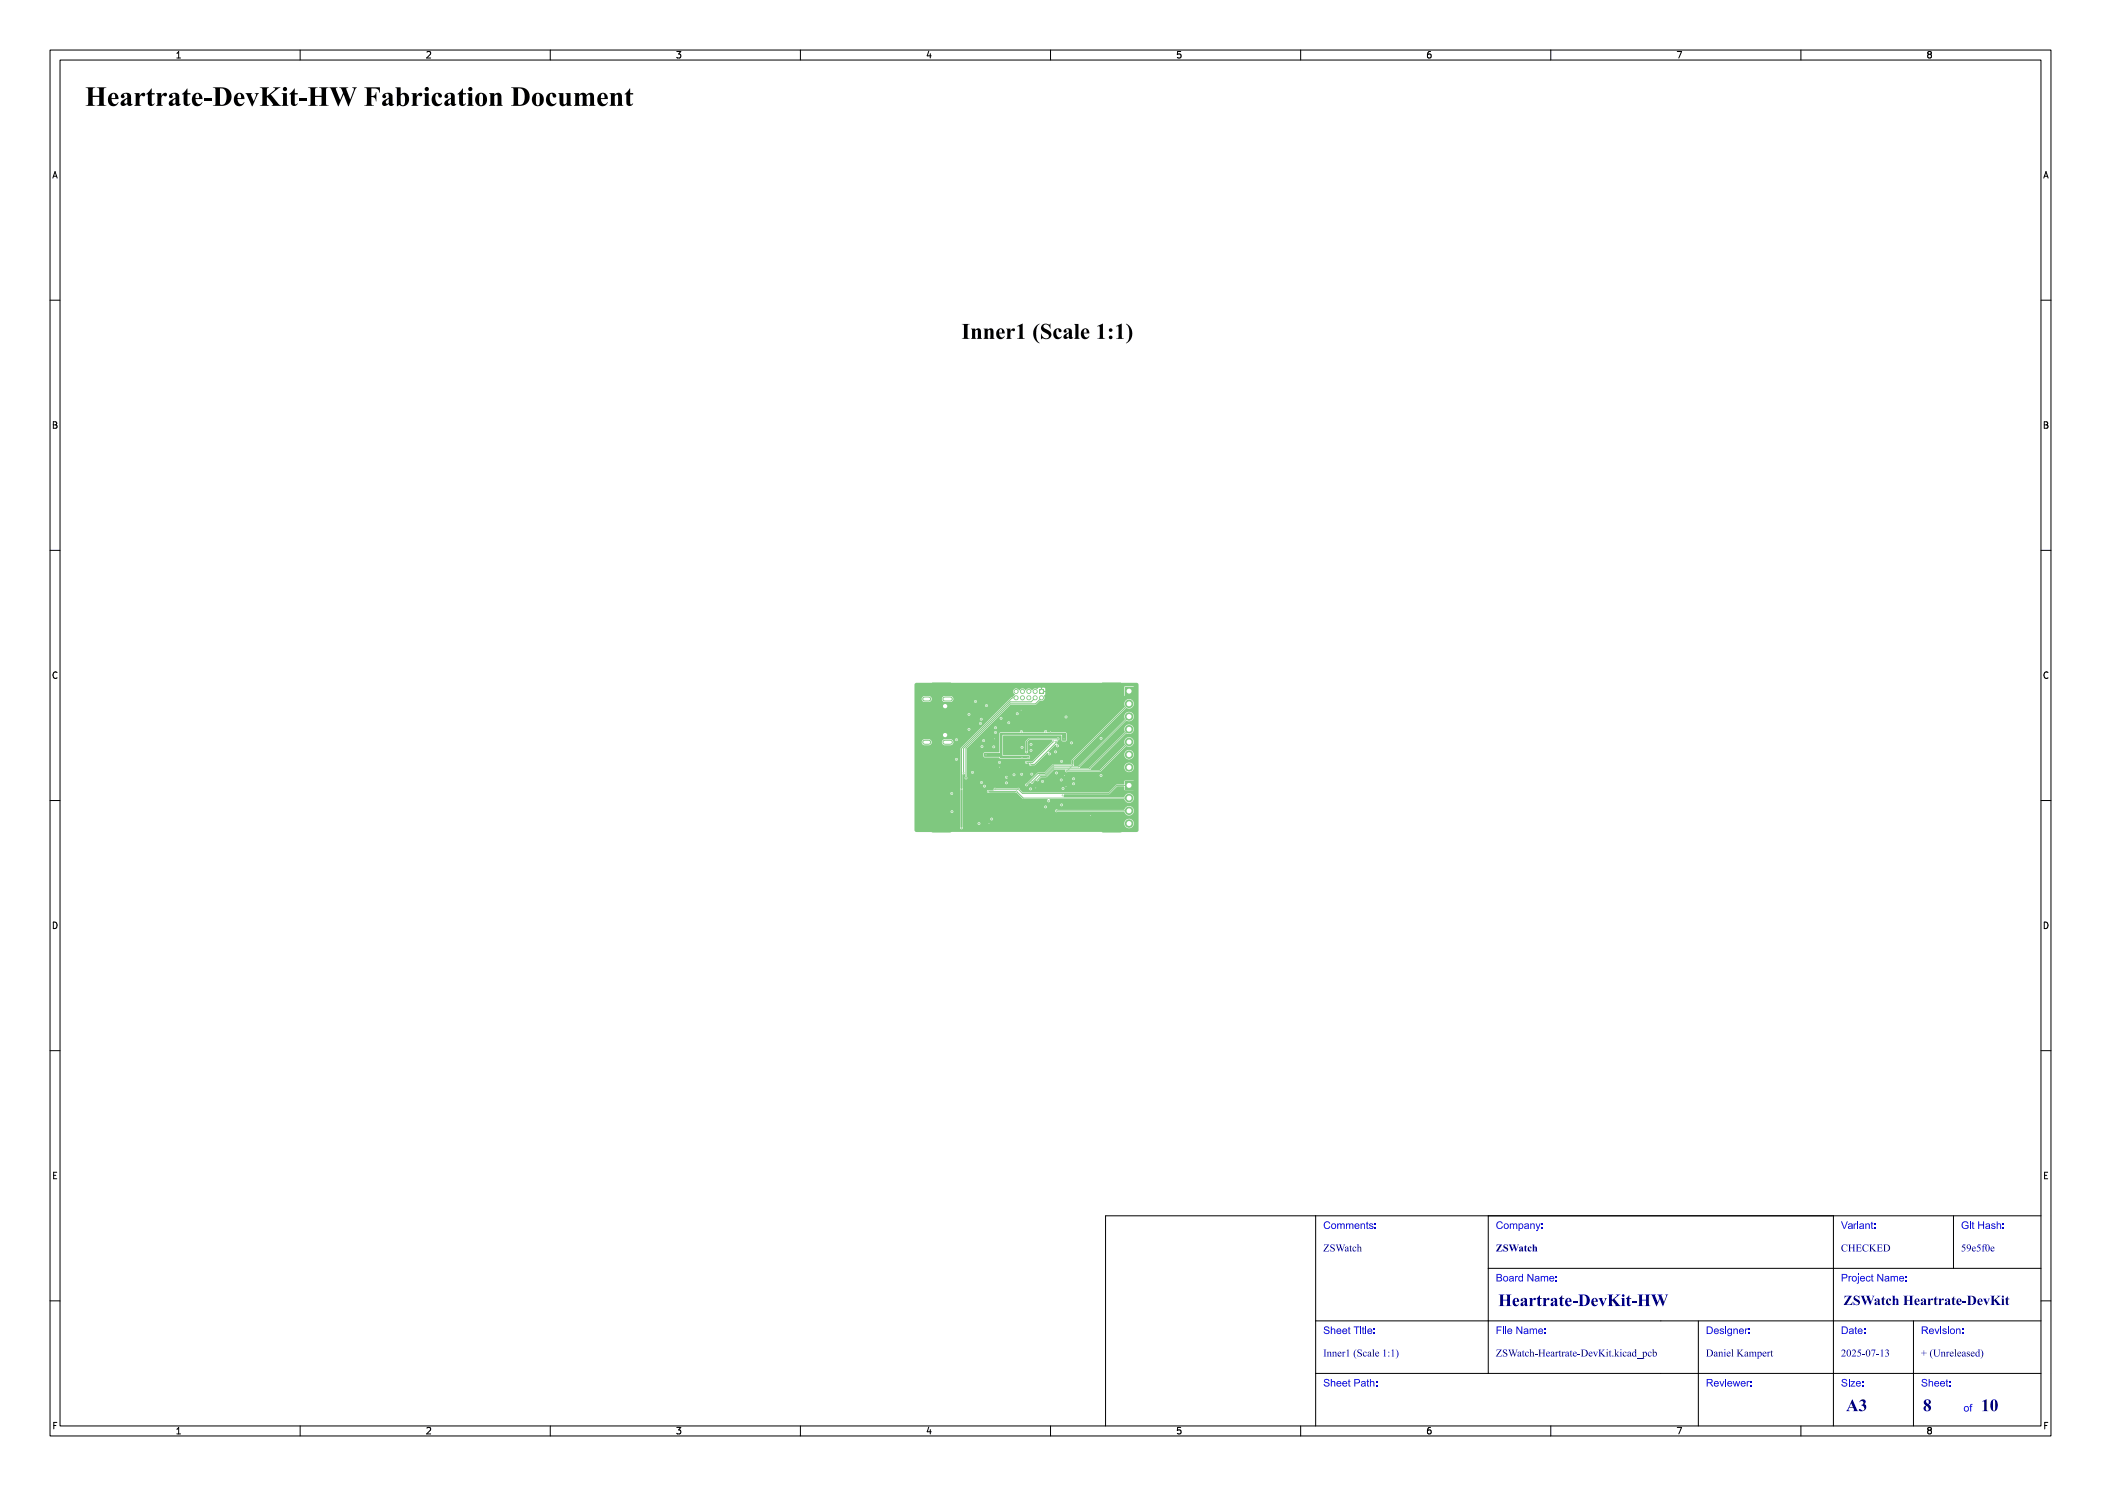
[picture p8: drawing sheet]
<svg xmlns="http://www.w3.org/2000/svg" width="420mm" height="297mm" viewBox="0 0 420 297" stroke-linecap="round" stroke-linejoin="round" font-family="sans-serif">
<defs><g id="words">
<text font-size="5.3" fill="#fff" x="17" y="21.5">Heartrate-DevKit-HW Fabrication Document</text>
<text font-size="4.3" fill="#fff" x="186" y="68">Inner1 (Scale 1:1)</text>
<g font-size="3.3" fill="#fff">
<text x="299.5" y="261.2">Heartrate-DevKit-HW</text>
<text x="369" y="282.2">A3</text>
<text x="384.4" y="282.3">8</text>
<text x="396" y="282.3">10</text>
</g>
<text font-size="2.7" fill="#fff" x="368.5" y="261">ZSWatch Heartrate-DevKit</text>
<g font-size="2" fill="#fff">
<text x="264.5" y="245.8">Comments:</text>
<text x="299" y="245.8">Company:</text>
<text x="368" y="245.8">Variant:</text>
<text x="392" y="245.8">Git Hash:</text>
<text x="264.5" y="250.2">ZSWatch</text>
<text x="299" y="250.2">ZSWatch</text>
<text x="368" y="250.2">CHECKED</text>
<text x="392" y="250.2">59e5f0e</text>
<text x="299" y="256.2">Board Name:</text>
<text x="368" y="256.2">Project Name:</text>
<text x="264.5" y="266.8">Sheet Title:</text>
<text x="299" y="266.8">File Name:</text>
<text x="341" y="266.8">Designer:</text>
<text x="368" y="266.8">Date:</text>
<text x="384" y="266.8">Revision:</text>
<text x="264.5" y="271.2">Inner1 (Scale 1:1)</text>
<text x="299" y="271.2">ZSWatch-Heartrate-DevKit.kicad_pcb Daniel Kampert</text>
<text x="368" y="271.2">2025-07-13</text>
<text x="384" y="271.2">+ (Unreleased)</text>
<text x="264.5" y="277.3">Sheet Path:</text>
<text x="341" y="277.2">Reviewer:</text>
<text x="368" y="277.3">Size:</text>
<text x="384" y="277.2">Sheet:</text>
<text x="392.5" y="282.3">of</text>
</g>
<g font-size="1.7" fill="#fff">
<text x="35" y="11.6">1</text>
<text x="85" y="11.6">2</text>
<text x="135" y="11.6">3</text>
<text x="185" y="11.6">4</text>
<text x="235" y="11.6">5</text>
<text x="285" y="11.6">6</text>
<text x="335" y="11.6">7</text>
<text x="385" y="11.6">8</text>
<text x="10.5" y="35.6">A</text>
<text x="408.5" y="35.6">A</text>
<text x="10.5" y="85.6">B</text>
<text x="408.5" y="85.6">B</text>
<text x="10.5" y="135.7">C</text>
<text x="408.5" y="135.7">C</text>
<text x="10.5" y="185.6">D</text>
<text x="408.5" y="185.6">D</text>
<text x="10.5" y="235.7">E</text>
<text x="408.5" y="235.7">E</text>
<text x="10.5" y="285.6">F</text>
<text x="35" y="286.7">1</text>
<text x="85" y="286.7">2</text>
<text x="135" y="286.7">3</text>
<text x="185" y="286.7">4</text>
<text x="235" y="286.7">5</text>
<text x="285" y="286.7">6</text>
<text x="335" y="286.7">7</text>
<text x="385" y="286.7">8</text>
<text x="408.5" y="285.6">F</text>
</g>
</g></defs>
<path d="M184.8 139.7h.9M188.9 139.7h1.1M184.8 148.4h.9M188.9 148.4h1.1" fill="none" stroke="#7fc87f" stroke-width="1"/>
<g fill="#7fc87f">
<path d="M224.9 137.3h1.6v1.7h-1.6z" fill-rule="evenodd"/>
<path d="M224.9 156.1h1.6v1.7h-1.6z" fill-rule="evenodd"/>
<path d="M207.7 137.7h1v1h-1z" fill-rule="evenodd"/>
</g>
<g fill="#7fc87f">
<circle cx="225.7" cy="140.7" r=".85"/>
<circle cx="225.7" cy="143.2" r=".85"/>
<circle cx="225.7" cy="145.8" r=".85"/>
<circle cx="225.7" cy="148.3" r=".85"/>
<circle cx="225.7" cy="150.8" r=".85"/>
<circle cx="225.7" cy="153.4" r=".85"/>
<circle cx="225.7" cy="159.5" r=".85"/>
<circle cx="225.7" cy="162.1" r=".85"/>
<circle cx="225.7" cy="164.6" r=".85"/>
<circle cx="208.2" cy="139.5" r=".5"/>
<circle cx="206.9" cy="138.2" r=".5"/>
<circle cx="206.9" cy="139.5" r=".5"/>
<circle cx="205.7" cy="138.2" r=".5"/>
<circle cx="205.7" cy="139.5" r=".5"/>
<circle cx="204.4" cy="138.2" r=".5"/>
<circle cx="204.4" cy="139.5" r=".5"/>
<circle cx="203.1" cy="138.2" r=".5"/>
<circle cx="203.1" cy="139.5" r=".5"/>
<circle cx="206.2" cy="154.7" r=".18"/>
<circle cx="190.3" cy="158.6" r=".18"/>
<circle cx="196.6" cy="148" r=".17"/>
<circle cx="198.6" cy="149.3" r=".18"/>
<circle cx="202.7" cy="154.9" r=".18"/>
<circle cx="198.2" cy="163.7" r=".18"/>
<circle cx="193.7" cy="145.8" r=".17"/>
<circle cx="220.1" cy="155" r=".17"/>
<circle cx="195" cy="140.2" r=".18"/>
<circle cx="199.8" cy="152.4" r=".17"/>
<circle cx="220.1" cy="147.6" r=".17"/>
<circle cx="196.3" cy="149.2" r=".18"/>
<circle cx="209" cy="146.2" r=".17"/>
<circle cx="206" cy="157.7" r=".18"/>
<circle cx="204.2" cy="154.8" r=".17"/>
<circle cx="214.6" cy="155.6" r=".18"/>
<circle cx="196" cy="144.6" r=".17"/>
<circle cx="203.4" cy="142.7" r=".17"/>
<circle cx="190.3" cy="162.2" r=".17"/>
<circle cx="200.1" cy="143.6" r=".17"/>
<circle cx="204.2" cy="146.2" r=".18"/>
<circle cx="193.7" cy="142.8" r=".18"/>
<circle cx="214.2" cy="148.5" r=".17"/>
<circle cx="196.2" cy="143.8" r=".18"/>
<circle cx="212.2" cy="160.9" r=".18"/>
<circle cx="195.7" cy="164.6" r=".17"/>
<circle cx="199" cy="145.5" r=".18"/>
<circle cx="201.6" cy="144.5" r=".18"/>
<circle cx="212.5" cy="157.6" r=".17"/>
<circle cx="212.2" cy="152.2" r=".17"/>
<circle cx="196.8" cy="157.1" r=".17"/>
<circle cx="212.4" cy="159" r=".17"/>
<circle cx="191.2" cy="151.8" r=".17"/>
<circle cx="214.6" cy="156.6" r=".18"/>
<circle cx="207.1" cy="157.5" r=".17"/>
<circle cx="212.8" cy="155" r=".17"/>
<circle cx="199.8" cy="153.3" r=".17"/>
<circle cx="204.1" cy="142" r=".17"/>
<circle cx="198.8" cy="147.7" r=".18"/>
<circle cx="218" cy="163" r=".17"/>
<circle cx="213.1" cy="157.2" r=".17"/>
<circle cx="197.7" cy="164.6" r=".17"/>
<circle cx="210" cy="146.2" r=".17"/>
<circle cx="206.1" cy="148.8" r=".17"/>
<circle cx="211" cy="150.3" r=".17"/>
<circle cx="206.1" cy="150" r=".17"/>
<circle cx="197.1" cy="150.9" r=".17"/>
<circle cx="205.5" cy="151.4" r=".18"/>
<circle cx="204.3" cy="151.4" r=".17"/>
<circle cx="212.7" cy="147.7" r=".18"/>
<circle cx="197.2" cy="141" r=".17"/>
<circle cx="191.2" cy="147.8" r=".17"/>
<circle cx="201.2" cy="155.4" r=".17"/>
<circle cx="212.1" cy="155.9" r=".18"/>
<circle cx="203.2" cy="158.2" r=".17"/>
<circle cx="197.6" cy="158.2" r=".17"/>
<circle cx="203.6" cy="157.7" r=".18"/>
<circle cx="198.9" cy="157.7" r=".18"/>
<circle cx="211.2" cy="162.1" r=".18"/>
<circle cx="209" cy="161.3" r=".17"/>
<circle cx="199" cy="146.4" r=".17"/>
<circle cx="194.4" cy="154.4" r=".17"/>
<circle cx="193.1" cy="155.5" r=".18"/>
<circle cx="192.6" cy="154.5" r=".17"/>
<circle cx="192.2" cy="157.7" r=".18"/>
<circle cx="192.2" cy="165.5" r=".18"/>
<circle cx="209.8" cy="150.7" r=".17"/>
<circle cx="204.3" cy="149.4" r=".17"/>
<circle cx="205.2" cy="156.9" r=".17"/>
<circle cx="208.4" cy="156.2" r=".17"/>
<circle cx="214.4" cy="152.9" r=".17"/>
<circle cx="207.4" cy="155.9" r=".17"/>
<circle cx="213.6" cy="153.7" r=".18"/>
<circle cx="213.2" cy="154.1" r=".17"/>
<circle cx="201.2" cy="156.5" r=".18"/>
<circle cx="209.6" cy="160.1" r=".18"/>
<circle cx="211.2" cy="154.5" r=".18"/>
<circle cx="211.4" cy="149.1" r=".17"/>
<circle cx="214" cy="153.3" r=".18"/>
<circle cx="206.3" cy="156.4" r=".18"/>
<circle cx="211.5" cy="147.7" r=".18"/>
<circle cx="205.2" cy="150.3" r=".17"/>
<circle cx="205.2" cy="152.4" r=".17"/>
<circle cx="210.6" cy="148.2" r=".18"/>
<circle cx="206" cy="152.8" r=".18"/>
<circle cx="211.1" cy="148.2" r=".17"/>
<circle cx="213.1" cy="143.3" r=".18"/>
<circle cx="196.2" cy="156.4" r=".17"/>
</g>
<g fill="none" stroke="#7fc87f" stroke-width=".2">
<path d="M203.1 139.5h-.8l-10.1 10.1v15.9M206.9 139.5l-.8 .8h-4.2l-9.3 9.3v4.9M208.2 139.5l-1.2 1.2h-5.1l-8.8 8.8v6M197.6 158.2h5.6l1.3 1.3h21.2l-.1-.1M201.2 155.4h.1M210.6 148.2l-4.2 4.2h-1.2M211.1 148.2v.3l-4.3 4.3h-.8M211.5 147.7h-5.8l-.5 .5v2.1M225.7 157h-2.4l-1.6 1.6h-17.3l-.8-.9h-4.7M225.7 140.7l-11.3 11.3v.9h-3.8l-1.7 1.7h-1.4l-2.3 2.3M225.7 145.8l-7.9 7.9h-7.2l-1.5 1.5h-1l-.7 .7M225.7 148.3l-5.8 5.8h-6.7"/>
<path d="M225.7 143.2l-10.1 10.1h-5l-1.6 1.6h-1.2l-1.5 1.5M211.2 162.1h14.5"/>
</g>
<g fill="#7fc87f">
<path d="M199.9 146.5h13.1l.1 .1v1.4l-.1 .1-.7-.1v-1.1h-11.9v4.2h5.3l.1 .4-5.8 .1-.1-.3h-3.1v-.8h3.1z" fill-rule="evenodd"/>
<path d="M182.9 136.6l.3-.1 3.2-.1h37.6l3.2 .1 .4 .3v29.1l-.2 .3-3.4 .2h-3.6l-.2-.1h-30l-.2 .1h-3.6l-3.2-.1-.4-.2v-3.9h7.2a.28 .28 0 0 0 .4 .3 .28 .28 0 0 0 .1-.4 .28 .28 0 0 0-.4 0l-.1 .1h-7.2v-3.7h7.2a.28 .28 0 0 0 .3 .4 .28 .28 0 0 0 .2-.4 .28 .28 0 0 0-.5 0h-7.2v-.8h9.1l.1 7.5a.3 .3 0 0 0 0 .5 .3 .3 0 0 0 .4 0 .3 .3 0 0 0 0-.5v-.7h3a.28 .28 0 0 0 .3 .4 .28 .28 0 0 0 .3-.4h28.7v.2a.95 .95 0 0 0 1.5 .7 .95 .95 0 0 0 0-1.6 .95 .95 0 0 0-1.5 .7h-28.7l-.4-.2-.2 .2h-3v-.9h5.6v.2a.28 .28 0 0 0 .4 .1 .28 .28 0 0 0 0-.4 .28 .28 0 0 0-.4 .1h-5.6v-1.6h18.5v.1a.32 .32 0 0 0 .6 .1l13.2 .1a.97 .97 0 0 0 1.5 .6 .97 .97 0 0 0 .1-1.6 .97 .97 0 0 0-1.5 .5l-13.4 .1a.28 .28 0 0 0-.5 .1h-18.5v-.8h16.3v.1a.28 .28 0 0 0 .5 .2 .28 .28 0 0 0 0-.5 .28 .28 0 0 0-.5 .2h-16.3v-.4h19.5v.1a.28 .28 0 0 0 .5 .2 .28 .28 0 0 0 0-.5 .28 .28 0 0 0-.5 .2h-19.5v-2.7h4.9v.1a.32 .32 0 0 0 .5 .2h5.1l.4 .1 1.2 1.2h4.8l.1 .1a.31 .31 0 0 0 .1 .5 .31 .31 0 0 0 .4-.1 .31 .31 0 0 0-.1-.4l14.9-.1a.97 .97 0 0 0 1.1 .8 .97 .97 0 0 0 .8-1.1 .97 .97 0 0 0-1.2-.8l-.3 .2-.4 .5h-12l-.1-.1 .2-.5h8.9l1.7-1.5h1.3l.1 .7h1.8v-1.9h-1.8l-.1 .8h-1.5l-1.6 1.6h-17.1l-.7-.8h1.9a.28 .28 0 0 0 .3 .4 .28 .28 0 0 0 .2-.5h6v.2a.28 .28 0 0 0 .5 .1 .28 .28 0 0 0 0-.4 .28 .28 0 0 0-.5 .1h-6l-.3-.1-.2 .2h-1.9l-.2-.1-4.4 .1a.34 .34 0 0 0-.5-.1 .34 .34 0 0 0-.1 .5l-1.1-.1-.2 .2h-4.9l.1-.3-.1-.7h4.1a.28 .28 0 0 0 .3 .3 .28 .28 0 0 0 .2-.4 .28 .28 0 0 0-.5 0l-4.1 .1v-.3h12.5a.3 .3 0 0 0 .3 .4 .3 .3 0 0 0 .3-.4l.4-.4 .3 .2h8.1a.28 .28 0 0 0 .4 .3 .28 .28 0 0 0 .1-.4 .28 .28 0 0 0-.4 0l-.1 .1h-7.8l.5-.7 .3 .2h.8a.28 .28 0 0 0 .4 .4 .28 .28 0 0 0 .1-.5 .28 .28 0 0 0-.4 0l-.7 .1 .2-.3h4.2v.1a.28 .28 0 0 0 .4 .2 .28 .28 0 0 0 0-.4 .28 .28 0 0 0-.4 .1h-4.2l.2-.2h6.4v.1a.28 .28 0 0 0 .5 .2 .28 .28 0 0 0 0-.5 .28 .28 0 0 0-.5 .2h-6.4l.3-.2h.9l.5-.5h10.2a.28 .28 0 0 0 .4 .4 .28 .28 0 0 0 .1-.5 .28 .28 0 0 0-.4 0l-.1 .1h-10.2l.5-.5h.8a.28 .28 0 0 0 .3 .4 .28 .28 0 0 0 .2-.5 .28 .28 0 0 0-.4 0l-.9 .1 .6-.5h2.2a.32 .32 0 0 0 .2 .4 .32 .32 0 0 0 .4 0h6.5l1-1h3.7a.96 .96 0 0 0 1.3 1 .96 .96 0 0 0 .4-1.6 .96 .96 0 0 0-1.6 .4l-.1 .2h-3.7l2.5-2.6h1.2a.96 .96 0 0 0 1.3 1 .96 .96 0 0 0 .4-1.6 .96 .96 0 0 0-1.6 .5l-.1 .1h-1.2l1.7-1.6a.97 .97 0 0 0 1.5-.5 .97 .97 0 0 0-1.1-1.2 .97 .97 0 0 0-.7 1.4l-5 5.1-1.9-.1 7.2-7.2a.97 .97 0 0 0 1.5-.6 .97 .97 0 0 0-1.1-1.2 .97 .97 0 0 0-.7 1.5l-7.2 7.2-1.8-.1 9.2-9.3a.97 .97 0 0 0 1.4-.2 .97 .97 0 0 0-.3-1.4 .97 .97 0 0 0-1.3 .3l-.2 .3 .1 .7-9.2 9.3h-.9l-.1-1.1 4.5-4.5h.7a.28 .28 0 0 0 .3 .4 .28 .28 0 0 0 .2-.5 .28 .28 0 0 0-.5 .1h-.7l6.1-6a.97 .97 0 0 0 1.5-.6 .97 .97 0 0 0-1.1-1.1 .97 .97 0 0 0-.7 1.4l-10.6 10.7-.1 .8h-3.7l-1.7 1.7-1.4 .1-2.5 2.3h-12.5v-.5h3.5a.28 .28 0 0 0 .3 .4 .28 .28 0 0 0 .3-.3h4.4v.1a.28 .28 0 0 0 .4 .2 .28 .28 0 0 0 0-.5 .28 .28 0 0 0-.4 .2l-4.4-.1a.28 .28 0 0 0-.3-.2 .28 .28 0 0 0-.3 .2h-3.5v-1.5l.5-.1v.5a.29 .29 0 0 0-.1 .4 .29 .29 0 0 0 .4 .1 .29 .29 0 0 0 .1-.4h7.6v.1a.28 .28 0 0 0 .5 .2 .28 .28 0 0 0 0-.5 .28 .28 0 0 0-.5 .2h-7.6v-.5h9.1a.28 .28 0 0 0 .4 .3 .28 .28 0 0 0 .1-.4h1v.1a.28 .28 0 0 0 .4 .2 .28 .28 0 0 0 .2-.3h1.5v.1a.28 .28 0 0 0 .4 .2 .28 .28 0 0 0 0-.5 .28 .28 0 0 0-.4 .2h-1.5l-.3-.2-.3 .2h-1a.28 .28 0 0 0-.3-.1 .28 .28 0 0 0-.2 .2h-9.1v-.5h.8v.1a.28 .28 0 0 0 .5 .2 .28 .28 0 0 0 0-.5 .28 .28 0 0 0-.5 .2h-.8v-2h6.2v.1a.28 .28 0 0 0 .5 .2 .28 .28 0 0 0 0-.5 .28 .28 0 0 0-.5 .2h-6.2v-1.7h3.3l.1 .8h3l.3 .3 5.8-.1 .1-.4-.2-.2h-5.1l-.1-.2v-.6h4.4v.1a.31 .31 0 0 0 .5 .1 .31 .31 0 0 0 0-.5h.4v.1a.28 .28 0 0 0 .5 .2 .28 .28 0 0 0 0-.5 .28 .28 0 0 0-.5 .2h-.4v-1.2h.4v.1a.28 .28 0 0 0 .5 .2 .28 .28 0 0 0 0-.5 .28 .28 0 0 0-.5 .2h-.4v-.5l.4-.3h4.4l.2 .1-.1 .2-3.9 4h-1a.28 .28 0 0 0-.4 0 .28 .28 0 0 0 .1 .4 .28 .28 0 0 0 .4 0l.2 .1a.3 .3 0 0 0 .2 .3 .3 .3 0 0 0 .4-.1h.6l.8-.8h4.2a.28 .28 0 0 0 .3 .4 .28 .28 0 0 0 .2-.5 .28 .28 0 0 0-.5 .1h-4.2l1.6-1.6 .2 .1a.28 .28 0 0 0 .3 .3 .28 .28 0 0 0 .3-.3 .28 .28 0 0 0-.4-.2l-.1-.2h1.1v.1a.28 .28 0 0 0 .5 .2 .28 .28 0 0 0 0-.5 .28 .28 0 0 0-.5 .2h-1.1l1.3-1.3h.2a.3 .3 0 0 0 .2 .5 .3 .3 0 0 0 .4-.3 .3 .3 0 0 0-.4-.3v-.4h2.6a.28 .28 0 0 0 .4 .4 .28 .28 0 0 0 .1-.5 .28 .28 0 0 0-.4 0l-.1 .1h-2.6l.1-.4a.31 .31 0 0 0 .4-.4 .31 .31 0 0 0-.6-.1h-5.5l-.7 .6-.1 2.1h-4.4v-.9h3.5a.28 .28 0 0 0 .4 .4 .28 .28 0 0 0 .1-.5 .28 .28 0 0 0-.4 0l-3.6 .1v-2.3h11.6l.2 1.1 .7 .1 .2-.2v-1.4l-.1-.2-3.8-.1a.33 .33 0 0 0-.4-.4 .33 .33 0 0 0-.2 .5l-4.2-.1a.32 .32 0 0 0-.4-.3 .32 .32 0 0 0-.3 .4l-3.9 .1-.2 3.9h-2.9l-.2 .2h-3.3v-1l.4-.4h2.3v.1a.28 .28 0 0 0 .3 .2 .28 .28 0 0 0 .3-.3h1.8v.1a.28 .28 0 0 0 .4 .2 .28 .28 0 0 0 0-.5 .28 .28 0 0 0-.4 .2h-1.8a.28 .28 0 0 0-.3-.3 .28 .28 0 0 0-.3 .3h-2.3l1.2-1.2h1.4v.1a.28 .28 0 0 0 .5 .2 .28 .28 0 0 0 0-.5 .28 .28 0 0 0-.5 .2h-1.4l1.6-1.7h2.2v.2a.28 .28 0 0 0 .5 .1 .28 .28 0 0 0 0-.4 .28 .28 0 0 0-.5 .1h-2.2l1-.9h1.2v.1a.28 .28 0 0 0 .5 .2 .28 .28 0 0 0 0-.5 .28 .28 0 0 0-.5 .2h-1.2l1-1h2.9v.1a.28 .28 0 0 0 .4 .2 .28 .28 0 0 0 0-.5 .28 .28 0 0 0-.4 .2h-2.9l.8-.9h.5v.1a.28 .28 0 0 0 .5 .2 .28 .28 0 0 0 0-.5 .28 .28 0 0 0-.5 .2h-.5l.3-.3h13.2v.2a.28 .28 0 0 0 .5 .1 .28 .28 0 0 0 0-.4 .28 .28 0 0 0-.5 .1h-13.2l.7-.6h2.8v.1a.28 .28 0 0 0 .4 .2 .28 .28 0 0 0 0-.5 .28 .28 0 0 0-.4 .2h-2.8l1.7-1.7h5l.9-.9a.68 .68 0 0 0 .8-.2 .68 .68 0 0 0 0-.8l.2-.2 .1-.5h-.5v-.2h.5l-.1-.6-.6-.1v.5h-.2v-.5l-.6 .1a.27 .27 0 0 1-.2 .2 .27 .27 0 0 1-.3-.1l-.8 .3a.68 .68 0 0 0-1.2 .1 .72 .72 0 0 0-1.3 0 .65 .65 0 0 0-1-.2 .65 .65 0 0 0 .2 1l-.4 .5h-.3l-10.1 10.2-.2 8.2h-9.1v-6h8.1v.1a.28 .28 0 0 0 .5 .2 .28 .28 0 0 0 0-.5 .28 .28 0 0 0-.5 .2h-8.1v-3.4h1.4l.2 .4 .4 .3 1.1-.1 .3-.3 .1-.3h2a.61 .61 0 0 0 .5 .7l1.4-.1a.6 .6 0 0 0 .4-.6 .6 .6 0 0 0-.4-.5h.7v.1a.28 .28 0 0 0 .5 .2 .28 .28 0 0 0 0-.5 .28 .28 0 0 0-.5 .2l-2.1-.1-.3 .2-.2 .4h-2l-.4-.5-1.1-.1-.4 .3-.2 .3h-1.4v-1.4h5.7a.43 .43 0 0 0 .6 .4 .43 .43 0 0 0 .1-.7 .43 .43 0 0 0-.7 .2v.1h-5.7v-1.2h10.6a.28 .28 0 0 0 .4 .4 .28 .28 0 0 0 .1-.5 .28 .28 0 0 0-.4 0l-.1 .1h-10.6v-1.2h12.9a.28 .28 0 0 0 .4 .4 .28 .28 0 0 0 .1-.5 .28 .28 0 0 0-.4 0l-.1 .1h-12.9v-.8h13.1a.28 .28 0 0 0 .3 .4 .28 .28 0 0 0 .2-.5 .28 .28 0 0 0-.5 .1h-13.1v-1h10.6a.28 .28 0 0 0 .4 .4 .28 .28 0 0 0 .1-.5 .28 .28 0 0 0-.4 0l-.1 .1h-10.6v-1.6h5.7a.43 .43 0 0 0 .5 .5 .43 .43 0 0 0 .3-.6h7.6v.1a.28 .28 0 0 0 .5 .2 .28 .28 0 0 0 0-.5 .28 .28 0 0 0-.5 .2l-7.6-.1a.43 .43 0 0 0-.5-.2 .43 .43 0 0 0-.3 .4h-5.7v-1.5h1.4l.2 .5 .4 .2h1.1l.3-.4 .1-.3h2l.1 .5 .4 .2h1.3l.3-.2h4.3a.28 .28 0 0 0 .4 .4 .28 .28 0 0 0 .1-.5 .28 .28 0 0 0-.4 0l-4.4 .1h.1a.61 .61 0 0 0-.4-1l-1.5 .1-.3 .4h-2l-.2-.3-.4-.2-1.1 .1-.4 .4h-1.4v-2.3h41.9l.1 1.8h1.8l.1-1.8h-43.9z" fill-rule="evenodd"/>
</g>
<g fill="#fff">
<circle cx="206.3" cy="154.7" r=".08"/>
<circle cx="190.2" cy="158.6" r=".08"/>
<circle cx="196.6" cy="148" r=".08"/>
<circle cx="198.7" cy="149.3" r=".08"/>
<circle cx="202.7" cy="154.9" r=".08"/>
<circle cx="198.2" cy="163.7" r=".07"/>
<circle cx="193.7" cy="145.8" r=".07"/>
<circle cx="220.1" cy="155" r=".07"/>
<circle cx="195" cy="140.2" r=".08"/>
<circle cx="199.8" cy="152.4" r=".07"/>
<circle cx="220.1" cy="147.6" r=".07"/>
<circle cx="196.3" cy="149.2" r=".07"/>
<circle cx="209" cy="146.2" r=".08"/>
<circle cx="206" cy="157.7" r=".07"/>
<circle cx="204.2" cy="154.8" r=".07"/>
<circle cx="214.6" cy="155.7" r=".08"/>
<circle cx="196" cy="144.6" r=".08"/>
<circle cx="203.3" cy="142.6" r=".07"/>
<circle cx="190.3" cy="162.2" r=".08"/>
<circle cx="200.1" cy="143.6" r=".08"/>
<circle cx="204.2" cy="146.2" r=".07"/>
<circle cx="193.7" cy="142.8" r=".07"/>
<circle cx="214.2" cy="148.5" r=".08"/>
<circle cx="196.2" cy="143.7" r=".07"/>
<circle cx="212.2" cy="160.9" r=".07"/>
<circle cx="195.7" cy="164.6" r=".08"/>
<circle cx="199" cy="145.4" r=".08"/>
<circle cx="201.7" cy="144.4" r=".07"/>
<circle cx="212.5" cy="157.6" r=".08"/>
<circle cx="212.2" cy="152.2" r=".07"/>
<circle cx="196.8" cy="157.1" r=".08"/>
<circle cx="212.4" cy="159" r=".08"/>
<circle cx="191.2" cy="151.8" r=".07"/>
<circle cx="214.6" cy="156.7" r=".08"/>
<circle cx="207" cy="157.5" r=".07"/>
<circle cx="212.8" cy="155" r=".08"/>
<circle cx="199.8" cy="153.3" r=".07"/>
<circle cx="204.1" cy="141.9" r=".08"/>
<circle cx="198.8" cy="147.7" r=".07"/>
<circle cx="218" cy="163" r=".07"/>
<circle cx="213.1" cy="157.2" r=".08"/>
<circle cx="197.7" cy="164.6" r=".08"/>
<circle cx="210" cy="146.2" r=".07"/>
<circle cx="206.1" cy="148.8" r=".08"/>
<circle cx="211" cy="150.3" r=".07"/>
<circle cx="206.1" cy="150" r=".08"/>
<circle cx="197.1" cy="150.9" r=".08"/>
<circle cx="205.5" cy="151.4" r=".07"/>
<circle cx="204.3" cy="151.4" r=".08"/>
<circle cx="212.7" cy="147.7" r=".08"/>
<circle cx="197.2" cy="141" r=".07"/>
<circle cx="191.2" cy="147.8" r=".07"/>
<circle cx="201.2" cy="155.4" r=".08"/>
<circle cx="212.1" cy="155.9" r=".08"/>
<circle cx="203.2" cy="158.2" r=".07"/>
<circle cx="197.6" cy="158.2" r=".08"/>
<circle cx="203.6" cy="157.7" r=".07"/>
<circle cx="198.9" cy="157.7" r=".07"/>
<circle cx="211.2" cy="162.1" r=".08"/>
<circle cx="209" cy="161.3" r=".08"/>
<circle cx="199" cy="146.4" r=".07"/>
<circle cx="194.4" cy="154.4" r=".08"/>
<circle cx="193.1" cy="155.5" r=".07"/>
<circle cx="192.6" cy="154.5" r=".08"/>
<circle cx="192.2" cy="157.7" r=".07"/>
<circle cx="192.2" cy="165.5" r=".08"/>
<circle cx="209.8" cy="150.7" r=".08"/>
<circle cx="204.3" cy="149.4" r=".08"/>
<circle cx="205.2" cy="156.9" r=".08"/>
<circle cx="208.4" cy="156.2" r=".07"/>
<circle cx="214.4" cy="152.9" r=".08"/>
<circle cx="207.4" cy="155.9" r=".08"/>
<circle cx="213.6" cy="153.7" r=".07"/>
<circle cx="213.2" cy="154.1" r=".08"/>
<circle cx="201.2" cy="156.5" r=".08"/>
<circle cx="209.6" cy="160.1" r=".07"/>
<circle cx="211.2" cy="154.5" r=".07"/>
<circle cx="211.4" cy="149.1" r=".08"/>
<circle cx="214" cy="153.3" r=".07"/>
<circle cx="206.3" cy="156.4" r=".07"/>
<circle cx="211.5" cy="147.7" r=".07"/>
<circle cx="205.2" cy="150.3" r=".07"/>
<circle cx="205.2" cy="152.4" r=".08"/>
<circle cx="210.6" cy="148.2" r=".07"/>
<circle cx="206" cy="152.8" r=".07"/>
<circle cx="211.1" cy="148.2" r=".07"/>
<circle cx="213.1" cy="143.3" r=".08"/>
<circle cx="196.2" cy="156.4" r=".07"/>
<circle cx="188.9" cy="141.1" r=".33"/>
<circle cx="188.9" cy="146.9" r=".33"/>
</g>
<path d="M184.8 139.7h.9M188.9 139.7h1.1M184.8 148.4h.9M188.9 148.4h1.1" fill="none" stroke="#fff" stroke-width=".6"/>
<g fill="#fff">
<circle cx="225.7" cy="138.1" r=".5"/>
<circle cx="225.7" cy="140.7" r=".5"/>
<circle cx="225.7" cy="143.2" r=".5"/>
<circle cx="225.7" cy="145.8" r=".5"/>
<circle cx="225.7" cy="148.3" r=".5"/>
<circle cx="225.7" cy="150.8" r=".5"/>
<circle cx="225.7" cy="153.4" r=".5"/>
<circle cx="225.7" cy="157" r=".5"/>
<circle cx="225.7" cy="159.5" r=".5"/>
<circle cx="225.7" cy="162.1" r=".5"/>
<circle cx="225.7" cy="164.6" r=".5"/>
<circle cx="208.2" cy="138.2" r=".32"/>
<circle cx="208.2" cy="139.5" r=".33"/>
<circle cx="206.9" cy="138.2" r=".33"/>
<circle cx="206.9" cy="139.5" r=".33"/>
<circle cx="205.7" cy="138.2" r=".32"/>
<circle cx="205.7" cy="139.5" r=".33"/>
<circle cx="204.4" cy="138.2" r=".32"/>
<circle cx="204.4" cy="139.5" r=".32"/>
<circle cx="203.1" cy="138.2" r=".32"/>
<circle cx="203.1" cy="139.5" r=".33"/>
</g>
<g fill="none" stroke="#000" stroke-width=".2">
<path d="M10 10h400v277h-400zM12 12h396v273h-396zM35.3 11.6h.8M35.3 10.7l.4-.4v1.3M60 10v2M85.3 10.4l.5-.1 .3 .4-.8 .9h.8M110 10v2M135.3 10.3h.8l-.4 .5 .3 .1v.6l-.2 .1-.5-.1M160 10v2M185.7 10.2l-.4 1h.9M186 10.7v.9M210 10v2"/>
<path d="M236 10.3h-.6l-.1 .6 .2-.1 .5 .1 .1 .1-.1 .5-.2 .1-.5-.1M260 10v2M286 10.3l-.4 .1-.2 .2-.1 .7 .3 .3 .4-.1 .1-.5-.1-.1-.4-.1-.3 .2M310 10v2M335.3 10.3h.9l-.6 1.3M360 10v2M385.6 10.9l-.3 .2 .1 .4 .2 .1 .4-.1 .1-.2-.1-.3-.2-.1M385.6 10.9l-.3-.3 .3-.3h.2l.3 .2-.3 .4M385.6 10.9h.2M10.6 35.6l.4-1.3 .4 1.3M10.7 35.2h.6M408.6 35.6l.4-1.3 .4 1.3"/>
<path d="M408.7 35.2h.6M10 60h2M408 60h2M10.7 84.3h.4l.2 .2-.2 .4 .2 .1 .1 .3-.2 .3h-.5zM10.7 84.9h.4M408.6 84.3h.5l.2 .2-.2 .4 .2 .1 .1 .3-.3 .3h-.5zM408.6 84.9h.5M10 110h2M408 110h2M11.4 134.4a.62 .62 0 0 0-.9 .5 .62 .62 0 0 0 .7 .7l.2-.1M409.4 134.4a.62 .62 0 0 0-.9 .5 .62 .62 0 0 0 .6 .7l.3-.1M10 160h2"/>
<path d="M408 160h2M10.7 184.3a.66 .66 0 0 1 .7 .6 .66 .66 0 0 1-.7 .7zM408.6 184.3a.66 .66 0 0 1 .8 .6 .66 .66 0 0 1-.8 .7zM10 210h2M408 210h2M10.7 234.9h.5M11.3 234.3h-.6v1.3h.6M408.7 234.9h.4M409.3 234.3h-.6v1.3h.6M10 260h2M408 260h2M10.8 284.9h.4"/>
<path d="M11.4 284.3h-.6v1.3M35.3 285.7l.4-.4v1.3M35.3 286.6h.8M60 285v2M85.3 285.4l.5-.1 .3 .4-.8 .9h.8M110 285v2M135.3 285.3h.8l-.4 .5 .3 .1v.6l-.2 .1-.5-.1M160 285v2M185.7 285.2l-.4 1h.9M186 285.7v.9M210 285v2M236 285.3h-.6l-.1 .6 .2-.1 .5 .1 .1 .1-.1 .5-.2 .1-.5-.1"/>
<path d="M260 285v2M286 285.3l-.4 .1-.2 .2-.1 .7 .3 .3 .4-.1 .1-.5-.1-.1-.4-.1-.3 .2M310 285v2M335.3 285.3h.9l-.6 1.3M360 285v2M385.6 285.9l-.3-.3 .3-.3h.2l.3 .2-.3 .4M385.6 285.9l-.3 .2v.2l.3 .3 .4-.1 .1-.2v-.2l-.3-.2M385.6 285.9h.2M408.7 284.9h.5M409.4 284.3h-.7v1.3"/>
</g>
<path d="M384.7 279.9a.66 .66 0 0 1 .9-.2 .66 .66 0 0 1 .3 .8l-.3 .2a.74 .74 0 0 1 .1 1.3 .74 .74 0 0 1-1.2-.5h.4a.36 .36 0 0 0 .3 .4 .36 .36 0 0 0 .4-.2 .36 .36 0 0 0-.2-.4l-.3-.3-.2 .5h-.4l.1-.3 .4-.3a.68 .68 0 0 1-.4-.8h.4l.2 .3 .3 .2v-.1a.4 .4 0 0 0 .1-.5 .4 .4 0 0 0-.5-.1l-.1 .2h-.4z" fill-rule="evenodd" fill="#00007f"/>
<g fill="#00f">
<path d="M384.3 275.7l.7-.1 .2 .4-.1 .1a.32 .32 0 0 0-.4-.4 .32 .32 0 0 0-.3 .5h.3a.5 .5 0 0 1 .6 .6 .5 .5 0 0 1-.8 .3l-.4-.3v-.2h.2a.39 .39 0 0 0 .4 .4 .39 .39 0 0 0 .4-.4l-.9-.4v-.2z" fill-rule="evenodd"/>
<path d="M385.5 275.6h.2v.6l.3-.2 .4 .2v.9h-.2v-.7a.27 .27 0 0 0-.3-.2 .27 .27 0 0 0-.2 .3v.6h-.2z" fill-rule="evenodd"/>
<path d="M386.8 276.2a.51 .51 0 0 1 .6-.1 .51 .51 0 0 1 .2 .5h-.8l.3 .4 .5-.2a.52 .52 0 0 1-.6 .3 .52 .52 0 0 1-.3-.6h.8l-.3-.3-.4 .3h-.1z" fill-rule="evenodd"/>
<path d="M388 276.2a.51 .51 0 0 1 .6-.1 .51 .51 0 0 1 .2 .5h-.8l.2 .4 .6-.2a.52 .52 0 0 1-.6 .3 .52 .52 0 0 1-.4-.6h.8l-.3-.3-.3 .3h-.2z" fill-rule="evenodd"/>
<path d="M389.1 275.8l.2-.1v.3h.1v.2h-.1v.6l.2 .3a.27 .27 0 0 1-.3 0 .27 .27 0 0 1-.1-.3v-.6h-.2z" fill-rule="evenodd"/>
<path d="M389.7 276h.2v.2h-.2z" fill-rule="evenodd"/>
<path d="M389.7 276.9h.2v.2h-.2z" fill-rule="evenodd"/>
<path d="M392.7 281.1a.54 .54 0 0 1 .9 .1 .54 .54 0 0 1-.3 .8 .54 .54 0 0 1-.7-.4h.2a.37 .37 0 0 0 .5 .4 .37 .37 0 0 0 0-.7l-.3-.1-.2 .4h-.2z" fill-rule="evenodd"/>
<path d="M393.9 280.7l.4-.1v.2l-.3 .1 .2 .3h-.2v.9h-.2v-.9h-.1z" fill-rule="evenodd"/>
</g>
<g fill="#00007f">
<path d="M396.2 280.1l.9-.4v2.1l.4 .2h-1.2l.3-.1v-1.5v-.3z" fill-rule="evenodd"/>
<path d="M398.1 279.9a.73 .73 0 0 1 .9-.1 .73 .73 0 0 1 .3 .8 1.04 1.04 0 0 1-.8 1.5 .95 .95 0 0 1-.6-1h.5v.7a.2 .2 0 0 0 .2 .2 .2 .2 0 0 0 .2-.3v-1.7a.2 .2 0 0 0-.2-.2 .2 .2 0 0 0-.2 .2v1.1h-.5v-.7z" fill-rule="evenodd"/>
</g>
<g fill="#00f">
<path d="M368.3 275.7l.7-.1 .2 .4-.1 .1a.32 .32 0 0 0-.4-.4 .32 .32 0 0 0-.3 .5h.3a.5 .5 0 0 1 .6 .6 .5 .5 0 0 1-.8 .3l-.4-.3v-.2h.2a.39 .39 0 0 0 .4 .4 .39 .39 0 0 0 .4-.4l-.9-.4v-.2z" fill-rule="evenodd"/>
<path d="M369.5 275.6h.2v.2h-.2z" fill-rule="evenodd"/>
<path d="M369.5 276h.2v1.1h-.2z" fill-rule="evenodd"/>
<path d="M369.9 276h.9l-.7 1h.8v.1h-1l.7-.9h-.7z" fill-rule="evenodd"/>
<path d="M371.1 276.2a.51 .51 0 0 1 .6-.1 .51 .51 0 0 1 .3 .5h-.8l.2 .4 .6-.2a.52 .52 0 0 1-.7 .3 .52 .52 0 0 1-.3-.6h.8l-.3-.3-.3 .3h-.2z" fill-rule="evenodd"/>
<path d="M372.3 276h.2v.2h-.2z" fill-rule="evenodd"/>
<path d="M372.3 276.9h.2v.2h-.2z" fill-rule="evenodd"/>
</g>
<g fill="#00007f">
<path d="M370.3 279.7l.9 2.1 .3 .2h-1.1l.2-.1-.1-.5h-.9l-.1 .5 .3 .1h-.8l.6-.8h.8l-.3-.7-.4 .7h-.1z" fill-rule="evenodd"/>
<path d="M371.9 279.9a.55 .55 0 0 1 .8-.2 .55 .55 0 0 1 0 .9 .81 .81 0 0 1 .1 1.2 .81 .81 0 0 1-1.2 0l.2-.2a.54 .54 0 0 0 .8 .2 .72 .72 0 0 0-.6-1 .41 .41 0 0 0 .5-.3 .41 .41 0 0 0-.3-.5 .41 .41 0 0 0-.5 .3z" fill-rule="evenodd"/>
</g>
<path d="M366.5 274.5h41.5M382.5 274.5v10.5M408 264h-41.5v21" fill="none" stroke="#000" stroke-width=".2"/>
<g fill="#00f">
<path d="M384.2 265.1h.6a.42 .42 0 0 1 .6 .4 .42 .42 0 0 1-.5 .4l.6 .7h-.3l-.4-.6h-.2h-.2v.6h-.2v-.8l.9-.1a.25 .25 0 0 0 0-.3 .25 .25 0 0 0-.3-.1h-.4v.5h-.2z" fill-rule="evenodd"/>
<path d="M385.7 265.7l.1-.1a.51 .51 0 0 1 .6 0 .51 .51 0 0 1 .2 .5h-.8l.2 .4 .6-.2a.52 .52 0 0 1-.7 .3 .52 .52 0 0 1-.3-.6h.8l-.3-.3-.3 .3h-.2z" fill-rule="evenodd"/>
<path d="M386.7 265.5h.2l.3 .9 .3-.9h.2l-.4 1.1h-.2z" fill-rule="evenodd"/>
<path d="M387.9 265.1h.2v.2h-.2z" fill-rule="evenodd"/>
<path d="M387.9 265.5h.2v1.1h-.2z" fill-rule="evenodd"/>
<path d="M388.4 265.6l.5-.1 .2 .3h-.2a.21 .21 0 0 0-.2-.2 .21 .21 0 0 0-.1 .3 .43 .43 0 0 1 .4 .1 .43 .43 0 0 1 .1 .4l-.2 .2h-.4l-.2-.3h.1a.24 .24 0 0 0 .3 .3 .24 .24 0 0 0 .2-.4 .43 .43 0 0 1-.6-.5z" fill-rule="evenodd"/>
<path d="M389.4 265.1h.2v.2h-.2z" fill-rule="evenodd"/>
<path d="M389.4 265.5h.2v1.1h-.2z" fill-rule="evenodd"/>
<path d="M390 265.6a.54 .54 0 0 1 .8 .1 .54 .54 0 0 1-.3 .8 .54 .54 0 0 1-.7-.4h.2a.37 .37 0 0 0 .5 .4 .37 .37 0 0 0 .1-.7l-.4-.1-.2 .4h-.2z" fill-rule="evenodd"/>
<path d="M391 265.5h.2v.2l.3-.2a.35 .35 0 0 1 .4 .5v.6h-.2v-.6a.27 .27 0 0 0-.3-.3 .27 .27 0 0 0-.2 .3v.6h-.2z" fill-rule="evenodd"/>
<path d="M392.2 265.5h.2v.2h-.2z" fill-rule="evenodd"/>
<path d="M392.2 266.4h.2v.2h-.2z" fill-rule="evenodd"/>
</g>
<g fill="#00007f">
<path d="M384 270.4h.5l.1-.5v.5l.5 .1h-.5l-.1 .5v-.5z" fill-rule="evenodd"/>
<path d="M386.1 269.8l.3-.1a1.42 1.42 0 0 0 0 1.9l-.5-.6a1.13 1.13 0 0 1 .2-1.2z" fill-rule="evenodd"/>
<path d="M386.4 269.7h.6l-.2 .2v.7a.41 .41 0 0 0 .4 .5 .41 .41 0 0 0 .4-.6v-.7l-.2-.1h.5l-.2 .2v.6a.55 .55 0 0 1-.6 .7 .55 .55 0 0 1-.5-.7v-.7z" fill-rule="evenodd"/>
<path d="M387.9 270.3l.4-.1v.2a.29 .29 0 0 1 .3-.2 .29 .29 0 0 1 .2 .3v.5l.2 .1h-.5l.2-.2-.1-.5-.1-.1-.2 .1v.6l.1 .1h-.4l.1-.1v-.6z" fill-rule="evenodd"/>
<path d="M389 270.3l.3-.1v.2l.2-.2h.2l-.4 .3v.5l.2 .1h-.5l.1-.1v-.6z" fill-rule="evenodd"/>
<path d="M389.9 270.3l.4-.1 .2 .2v.1h-.6l.2 .4 .3 .1 .1-.2a.41 .41 0 0 1-.6 .3 .41 .41 0 0 1-.1-.6h.5l-.2-.3-.3 .3z" fill-rule="evenodd"/>
<path d="M390.7 269.8l.3-.1v1.3l.1 .1h-.4l.1-.1v-.9v-.3z" fill-rule="evenodd"/>
<path d="M391.4 270.3l.4-.1 .2 .2 .1 .1h-.7l.2 .4 .3 .1 .1-.2a.41 .41 0 0 1-.5 .3 .41 .41 0 0 1-.2-.6h.5l-.2-.3-.3 .3z" fill-rule="evenodd"/>
<path d="M392.3 270.2l.5 .1 .1 .7 .1-.1-.1 .2-.2-.1-.2 .1h-.2l-.1-.2 .3 .1 .2-.1v-.3l-.5 .3 .5-.4-.2-.3-.2 .3z" fill-rule="evenodd"/>
<path d="M393.2 270.2h.5v.3l-.2-.3-.2 .1 .1 .2a.34 .34 0 0 1 .4 .5 .34 .34 0 0 1-.6 .1v-.3l.2 .3 .2-.2-.4-.4z" fill-rule="evenodd"/>
<path d="M394.1 270.3l.4-.1 .2 .2v.1h-.6l.1 .4 .3 .1 .2-.2a.41 .41 0 0 1-.6 .3 .41 .41 0 0 1-.1-.6h.5l-.2-.3-.3 .3z" fill-rule="evenodd"/>
<path d="M395.4 269.8l.3-.1v1.3h.2l-.6 .2-.4-.2v-.4h.2l.1 .4 .3-.1-.1-.7-.3 .1v.3h-.2v-.1a.41 .41 0 0 1 .6-.3v-.4z" fill-rule="evenodd"/>
<path d="M395.9 269.7a1.08 1.08 0 0 1 0 1.9 1.42 1.42 0 0 0 0-1.9z" fill-rule="evenodd"/>
</g>
<path d="M382.5 264v10.5" fill="none" stroke="#000" stroke-width=".2"/>
<g fill="#00f">
<path d="M368.2 265.1h.5a.75 .75 0 0 1 .7 .8 .75 .75 0 0 1-.7 .7h-.5v-.2h.5a.58 .58 0 0 0 .5-.5 .58 .58 0 0 0-.5-.6h-.3v1.1h-.2z" fill-rule="evenodd"/>
<path d="M369.7 265.6l.2-.1a.47 .47 0 0 1 .5 .1 .47 .47 0 0 1 .1 .6l.1 .4-.2-.1-.5 .1-.3-.1v-.2l.6 .2 .1-.4-.7 .2a.57 .57 0 0 1 .7-.4l-.1-.2-.6 .1z" fill-rule="evenodd"/>
<path d="M370.9 265.3l.1-.1v.3h.2v.2h-.2v.6l.2 .3a.27 .27 0 0 1-.3 0 .27 .27 0 0 1 0-.3v-.6h-.2z" fill-rule="evenodd"/>
<path d="M371.5 265.7l.1-.1a.51 .51 0 0 1 .5 0 .51 .51 0 0 1 .2 .5h-.8l.3 .4 .5-.2a.52 .52 0 0 1-.6 .3 .52 .52 0 0 1-.4-.6h.9l-.3-.3-.4 .3h-.2z" fill-rule="evenodd"/>
<path d="M372.6 265.5h.2v.2h-.2z" fill-rule="evenodd"/>
<path d="M372.6 266.4h.2v.2h-.2z" fill-rule="evenodd"/>
</g>
<path d="M408 253.5h-41.5v10.5" fill="none" stroke="#000" stroke-width=".2"/>
<g fill="#00f">
<path d="M368.2 254.6h.5a.46 .46 0 0 1 .6 .5 .46 .46 0 0 1-.6 .4h-.3v.6h-.2v-.8h.7l.2-.2-.2-.3h-.5v.5h-.2z" fill-rule="evenodd"/>
<path d="M369.5 255h.2v.2l.4-.2v.2a.24 .24 0 0 0-.3 .1 .24 .24 0 0 0-.1 .3v.5h-.2z" fill-rule="evenodd"/>
<path d="M370.3 255.1a.55 .55 0 0 1 .9 .1 .55 .55 0 0 1-.3 .8 .55 .55 0 0 1-.7-.4h.2a.37 .37 0 0 0 .5 .4 .37 .37 0 0 0 0-.7l-.3-.1-.2 .4h-.2z" fill-rule="evenodd"/>
<path d="M371.4 254.6h.2v.2h-.2z" fill-rule="evenodd"/>
<path d="M371.4 255h.2v1.2a.3 .3 0 0 1-.1 .3 .3 .3 0 0 1-.3 0l.2-.2z" fill-rule="evenodd"/>
<path d="M371.9 255.2a.51 .51 0 0 1 .7-.1 .51 .51 0 0 1 .2 .5h-.8l.2 .4 .6-.2a.52 .52 0 0 1-.6 .3 .52 .52 0 0 1-.4-.6h.8l-.3-.3-.3 .3h-.2z" fill-rule="evenodd"/>
<path d="M373.1 255.1h.6l.2 .3h-.2a.34 .34 0 0 0-.5-.2 .34 .34 0 0 0 0 .6l.3 .2 .2-.3h.2a.53 .53 0 0 1-.8 .3 .53 .53 0 0 1 0-.8z" fill-rule="evenodd"/>
<path d="M374.1 254.8l.2-.1v.3h.2v.2h-.2v.6l.2 .3a.27 .27 0 0 1-.3 0 .27 .27 0 0 1-.1-.3v-.6h-.1z" fill-rule="evenodd"/>
<path d="M375.3 254.6h.2l.8 1.2v-1.2h.2v1.5h-.2l-.8-1.2v1.2h-.2z" fill-rule="evenodd"/>
<path d="M376.9 255.1l.1-.1a.47 .47 0 0 1 .6 .1 .47 .47 0 0 1 0 .6l.1 .4-.2-.1-.5 .1-.3-.1v-.2l.6 .2 .2-.4-.8 .2a.57 .57 0 0 1 .8-.4l-.2-.2-.6 .1z" fill-rule="evenodd"/>
<path d="M377.9 255h.2v.2l.3-.2 .3 .2 .3-.2 .3 .1 .1 1h-.2l-.1-.9a.26 .26 0 0 0-.2 0 .26 .26 0 0 0-.1 .3v.6h-.2v-.8l-.4-.1-.1 .9h-.2z" fill-rule="evenodd"/>
<path d="M379.8 255.2a.51 .51 0 0 1 .6-.1 .51 .51 0 0 1 .2 .5h-.8l.3 .4 .5-.2a.52 .52 0 0 1-.6 .3 .52 .52 0 0 1-.4-.6h.8l-.3-.3-.3 .3h-.2z" fill-rule="evenodd"/>
<path d="M380.9 255h.2v.2h-.2z" fill-rule="evenodd"/>
<path d="M380.9 255.9h.2v.2h-.2z" fill-rule="evenodd"/>
</g>
<g fill="#00007f">
<path d="M368.2 269.8a.42 .42 0 0 1 .6 .1 .42 .42 0 0 1-.1 .6l-.4 .5 .7-.1-.1 .2h-.9a.88 .88 0 0 0 .6-1.2h-.2l-.3 .2z" fill-rule="evenodd"/>
<path d="M369.3 269.8l.2-.1a.7 .7 0 0 1 .5 .7 .7 .7 0 0 1-.6 .7l-.3-.5 .2-.1a.36 .36 0 0 0 0 .4 .36 .36 0 0 0 .4 .1l.1-.8-.2-.4a.42 .42 0 0 0-.3 .7l-.2-.1z" fill-rule="evenodd"/>
<path d="M370.3 269.8a.42 .42 0 0 1 .6 .1 .42 .42 0 0 1-.1 .6l-.4 .5 .7-.1-.1 .2h-.9a.88 .88 0 0 0 .6-1.2h-.2l-.3 .2z" fill-rule="evenodd"/>
<path d="M371.6 269.7h.5l-.1 .2h-.4l-.1 .2a.5 .5 0 0 1 .5 .6 .5 .5 0 0 1-.7 .3 .4 .4 0 0 0 .6-.2 .4 .4 0 0 0-.5-.5h-.1z" fill-rule="evenodd"/>
<path d="M372.3 270.6h.5v.1h-.5z" fill-rule="evenodd"/>
<path d="M373.2 269.8l.1-.1a.7 .7 0 0 1 .6 .7 .7 .7 0 0 1-.6 .7l-.3-.5 .2-.1a.36 .36 0 0 0-.1 .4 .36 .36 0 0 0 .4 .1l.2-.6-.2-.6a.42 .42 0 0 0-.3 .7l-.2-.1z" fill-rule="evenodd"/>
<path d="M374.2 269.7h.7l-.5 1.4h-.1l.4-1.2h-.5l-.1 .2z" fill-rule="evenodd"/>
<path d="M375.1 270.6h.5v.1h-.5z" fill-rule="evenodd"/>
<path d="M375.9 269.9l.4-.2v1.3l.2 .1h-.5l.1-.1v-1z" fill-rule="evenodd"/>
<path d="M377 269.8h.4a.31 .31 0 0 1 0 .5 .44 .44 0 0 1 .1 .7 .44 .44 0 0 1-.6 0 .35 .35 0 0 0 .5-.1 .35 .35 0 0 0-.3-.5 .28 .28 0 0 0 .3-.2 .28 .28 0 0 0-.2-.3 .28 .28 0 0 0-.3 .1z" fill-rule="evenodd"/>
</g>
<g fill="#00f">
<path d="M341.2 275.6h.6a.42 .42 0 0 1 .6 .4 .42 .42 0 0 1-.5 .4l.6 .7h-.3a.74 .74 0 0 0-.8-.6v.6h-.2v-.8l.9-.1a.25 .25 0 0 0 0-.3 .25 .25 0 0 0-.3-.1h-.4v.5h-.2z" fill-rule="evenodd"/>
<path d="M342.7 276.2a.51 .51 0 0 1 .6-.1 .51 .51 0 0 1 .3 .5h-.8l.2 .4 .6-.2a.52 .52 0 0 1-.7 .3 .52 .52 0 0 1-.3-.6h.8l-.3-.3-.3 .3h-.2z" fill-rule="evenodd"/>
<path d="M343.7 276h.2l.3 .9 .3-.9h.2l-.4 1.1h-.2z" fill-rule="evenodd"/>
<path d="M344.9 275.6h.2v.2h-.2z" fill-rule="evenodd"/>
<path d="M344.9 276h.2v1.1h-.2z" fill-rule="evenodd"/>
<path d="M345.4 276.2a.51 .51 0 0 1 .6-.1 .51 .51 0 0 1 .3 .5h-.8l.2 .4 .6-.2a.52 .52 0 0 1-.7 .3 .52 .52 0 0 1-.3-.6h.8l-.3-.3-.3 .3h-.2z" fill-rule="evenodd"/>
<path d="M346.4 276h.2l.2 .9 .2-.9h.2l.2 .9 .3-.9h.2l-.4 1.1h-.2l-.2-.8-.2 .8h-.2z" fill-rule="evenodd"/>
<path d="M348.1 276.2a.51 .51 0 0 1 .6-.1 .51 .51 0 0 1 .3 .5h-.9l.3 .4 .6-.2a.52 .52 0 0 1-.7 .3 .52 .52 0 0 1-.3-.6h.8l-.3-.3-.3 .3h-.2z" fill-rule="evenodd"/>
<path d="M349.2 276h.1v.2l.4-.2v.2a.24 .24 0 0 0-.3 .1 .24 .24 0 0 0 0 .3v.5h-.2z" fill-rule="evenodd"/>
<path d="M349.9 276h.2v.2h-.2z" fill-rule="evenodd"/>
<path d="M349.9 276.9h.2v.2h-.2z" fill-rule="evenodd"/>
</g>
<path d="M332 274.5h34.5M339.5 274.5v10.5" fill="none" stroke="#000" stroke-width=".2"/>
<g fill="#00f">
<path d="M341.2 265.1h.5a.75 .75 0 0 1 .7 .8 .75 .75 0 0 1-.7 .7h-.5v-.2h.5a.58 .58 0 0 0 .5-.5 .58 .58 0 0 0-.5-.6h-.3v1.1h-.2z" fill-rule="evenodd"/>
<path d="M342.7 265.7l.1-.1a.51 .51 0 0 1 .6 0 .51 .51 0 0 1 .2 .5h-.8l.2 .4 .6-.2a.52 .52 0 0 1-.7 .3 .52 .52 0 0 1-.3-.6h.8l-.3-.3-.3 .3h-.2z" fill-rule="evenodd"/>
<path d="M343.8 265.6l.6-.1 .2 .3h-.2a.21 .21 0 0 0-.2-.2 .21 .21 0 0 0-.2 .3 .43 .43 0 0 1 .5 .1 .43 .43 0 0 1 .1 .4l-.2 .2h-.4l-.3-.3h.2a.24 .24 0 0 0 .3 .3 .24 .24 0 0 0 .2-.4 .43 .43 0 0 1-.6-.5z" fill-rule="evenodd"/>
<path d="M344.9 265.1h.2v.2h-.2z" fill-rule="evenodd"/>
<path d="M344.9 265.5h.2v1.1h-.2z" fill-rule="evenodd"/>
<path d="M345.4 265.6l.3-.1 .4 .2v-.2h.1v1a.48 .48 0 0 1-.3 .5 .48 .48 0 0 1-.6-.3l.5 .2 .2-.1v-.3a.47 .47 0 0 1-.5 0 .47 .47 0 0 1-.2-.4h.2a.34 .34 0 0 0 .4 .3 .34 .34 0 0 0 .1-.5 .3 .3 0 0 0-.3-.2 .3 .3 0 0 0-.2 .4h-.2z" fill-rule="evenodd"/>
<path d="M346.5 265.5h.2v.2l.3-.2a.35 .35 0 0 1 .4 .5v.6h-.2v-.6a.27 .27 0 0 0-.3-.3 .27 .27 0 0 0-.2 .3v.6h-.2z" fill-rule="evenodd"/>
<path d="M347.7 265.7l.1-.1a.51 .51 0 0 1 .6 0 .51 .51 0 0 1 .2 .5h-.8l.2 .4 .6-.2a.52 .52 0 0 1-.6 .3 .52 .52 0 0 1-.4-.6h.8l-.3-.3-.3 .3h-.2z" fill-rule="evenodd"/>
<path d="M348.8 265.5h.2v.2l.4-.2v.2a.24 .24 0 0 0-.3 .1 .24 .24 0 0 0-.1 .3v.5h-.2z" fill-rule="evenodd"/>
<path d="M349.6 265.5h.2v.2h-.2z" fill-rule="evenodd"/>
<path d="M349.6 266.4h.2v.2h-.2z" fill-rule="evenodd"/>
</g>
<path d="M332 264h34.5M339.5 264v10.5" fill="none" stroke="#000" stroke-width=".2"/>
<g fill="#00007f">
<path d="M341 269.7h.6a.7 .7 0 0 1 .8 .7 .7 .7 0 0 1-.7 .7h-.7l.2-.1v-1.2h.2v1.2a.65 .65 0 0 0 .8-.7 .65 .65 0 0 0-1-.5z" fill-rule="evenodd"/>
<path d="M342.7 270.2l.5 .1 .1 .7 .1-.1-.1 .2-.7-.1v-.1l.3 .1 .2-.1v-.3l-.5 .3 .5-.4-.2-.3-.3 .3z" fill-rule="evenodd"/>
<path d="M343.5 270.3l.3-.1v.2a.29 .29 0 0 1 .3-.2 .29 .29 0 0 1 .2 .3v.5l.2 .1h-.5l.2-.2v-.5l-.2-.1-.2 .1v.6l.1 .1h-.4l.1-.1v-.6z" fill-rule="evenodd"/>
<path d="M344.6 270.3l.3-.1v.8l.1 .1h-.4l.1-.1v-.5z" fill-rule="evenodd"/>
<path d="M345.3 270.3l.4-.1 .2 .2 .1 .1h-.7l.2 .4 .3 .1 .1-.2a.41 .41 0 0 1-.5 .3 .41 .41 0 0 1-.2-.6h.5l-.2-.3-.3 .3z" fill-rule="evenodd"/>
<path d="M346.1 269.8l.3-.1v1.3l.2 .1h-.5l.1-.1v-1.1z" fill-rule="evenodd"/>
<path d="M347.2 269.7h.5l-.1 .1-.1 .6 .6-.5-.1-.2h.5l-.8 .7 1 .7h-.7l.1-.1-.6-.6 .1 .6 .1 .1h-.5l.2-.2-.1-1z" fill-rule="evenodd"/>
<path d="M348.8 270.2l.6 .1v.7l.2-.1-.2 .2-.7-.1v-.1l.3 .1 .2-.1v-.3l-.5 .3 .5-.4-.1-.3-.3 .3z" fill-rule="evenodd"/>
<path d="M349.6 270.3l.3-.1v.2l.3-.2 .3 .2a.3 .3 0 0 1 .3-.2 .3 .3 0 0 1 .2 .3l.1 .5 .1 .1h-.5l.2-.1v-.5a.2 .2 0 0 0-.2-.2 .2 .2 0 0 0-.2 .2v.5l.1 .1h-.4l.1-.1v-.5l-.1-.2-.3 .1v.6l.2 .1h-.5l.1-.1v-.5z" fill-rule="evenodd"/>
<path d="M351.2 270.3l.3-.1v.2a.39 .39 0 0 1 .6-.1 .39 .39 0 0 1 0 .5l-.2 .3h-.4v.4l.2 .1h-.5l.2-.2v-1h.1l.1 .6a.33 .33 0 0 0 .4-.3 .33 .33 0 0 0-.4-.3h-.2z" fill-rule="evenodd"/>
<path d="M352.4 270.3l.4-.1 .3 .2v.1h-.6l.1 .4 .3 .1 .2-.2a.41 .41 0 0 1-.6 .3 .41 .41 0 0 1-.1-.6h.5l-.2-.3-.3 .3z" fill-rule="evenodd"/>
<path d="M353.2 270.3l.3-.1v.2l.2-.2h.2l-.4 .3v.5l.2 .1h-.5l.1-.1 .1-.5z" fill-rule="evenodd"/>
<path d="M354.2 269.9v.3h.2h-.2v.7h.3l-.3 .2-.1-.1-.1-.8h-.1z" fill-rule="evenodd"/>
<circle cx="344.8" cy="269.8" r=".1"/>
</g>
<path d="M332 264h-34.5v10.5h34.5" fill="none" stroke="#000" stroke-width=".2"/>
<g fill="#00007f">
<path d="M299.2 269.7h1l-.9 1.3h.7l.2-.3v.4h-1.2l.9-1.3h-.6l-.2 .3z" fill-rule="evenodd"/>
<path d="M300.5 269.8l.7-.1v.5a.29 .29 0 0 0-.3-.4 .29 .29 0 0 0-.2 .4h.1a.49 .49 0 0 1 .5 .3 .49 .49 0 0 1-.2 .6l-.7 .1 .1-.5a.33 .33 0 0 0 .3 .4 .33 .33 0 0 0 .3-.4l-.1-.1a.51 .51 0 0 1-.5-.2 .51 .51 0 0 1 0-.6z" fill-rule="evenodd"/>
<path d="M301.5 269.7h.5l-.1 .2 .3 .9 .2-.7-.3-.4h.6l-.2 .2 .3 .9 .3-.9-.1-.2h.4l-.6 1.5-.3-.9-.4 .9z" fill-rule="evenodd"/>
<path d="M303.5 270.2l.5 .1v.7l.2-.1-.1 .2-.7-.1-.1-.1 .4 .1 .2-.1v-.3l-.6 .3 .6-.4-.2-.3-.3 .3z" fill-rule="evenodd"/>
<path d="M304.5 269.9v.3h.3h-.3v.7h.3l-.3 .2-.1-.1v-.8h-.2z" fill-rule="evenodd"/>
<path d="M305 270.3l.4-.1 .2 .1-.1 .2a.28 .28 0 0 0-.4-.3 .28 .28 0 0 0-.1 .5l.3 .3 .3-.2a.43 .43 0 0 1-.6 .3 .43 .43 0 0 1-.1-.7z" fill-rule="evenodd"/>
<path d="M305.7 269.8l.3-.1v.7l.3-.2h.2l.1 .8 .1 .1h-.4l.1-.2v-.5l-.1-.1-.3 .1 .1 .6 .1 .1h-.5l.2-.1v-.9z" fill-rule="evenodd"/>
<path d="M306.8 270.6h.6v.1h-.6z" fill-rule="evenodd"/>
<path d="M307.5 269.7h.6l-.2 .1v.6h.6v-.6l-.2-.1h.6l-.2 .3v1l.2 .1h-.6l.2-.1v-.5h-.6v.5l.2 .1h-.6l.2-.2v-1z" fill-rule="evenodd"/>
<path d="M309.2 270.3l.4-.1 .2 .2v.1h-.6l.2 .4 .3 .1 .1-.2a.41 .41 0 0 1-.6 .3 .41 .41 0 0 1-.1-.6h.5l-.2-.3-.3 .3z" fill-rule="evenodd"/>
<path d="M310.1 270.2l.5 .1 .1 .7 .1-.1-.1 .2-.7-.1v-.1l.3 .1 .2-.1v-.3l-.5 .3 .5-.4-.2-.3-.3 .3z" fill-rule="evenodd"/>
<path d="M310.8 270.3l.4-.1v.2l.2-.2h.1l-.3 .3v.5l.1 .1h-.4l.1-.1v-.5v-.2z" fill-rule="evenodd"/>
<path d="M311.8 269.9l.1 .3h.2h-.2v.7h.2l-.2 .2-.2-.1v-.8h-.1z" fill-rule="evenodd"/>
<path d="M312.1 270.3l.4-.1v.2l.1-.2h.2l-.3 .3v.5l.1 .1h-.5l.2-.1v-.5v-.2z" fill-rule="evenodd"/>
<path d="M313 270.2l.5 .1 .1 .7 .1-.1-.1 .2-.7-.1v-.1l.3 .1 .2-.1v-.3l-.5 .3 .5-.4-.2-.3-.2 .3z" fill-rule="evenodd"/>
<path d="M314.1 269.9v.3h.2h-.2v.7h.2l-.2 .2-.2-.1v-.8h-.1z" fill-rule="evenodd"/>
<path d="M314.5 270.3l.4-.1 .3 .2v.1h-.6l.1 .4 .3 .1 .2-.2a.41 .41 0 0 1-.6 .3 .41 .41 0 0 1-.2-.6h.6l-.2-.3-.4 .3z" fill-rule="evenodd"/>
<path d="M315.4 270.6h.5v.1h-.5z" fill-rule="evenodd"/>
<path d="M316 269.7h.6a.7 .7 0 0 1 .8 .7 .7 .7 0 0 1-.8 .7h-.6l.2-.1v-1.2h.2v1.2a.65 .65 0 0 0 .8-.7 .65 .65 0 0 0-1-.5z" fill-rule="evenodd"/>
<path d="M317.7 270.3l.4-.1 .2 .2 .1 .1h-.7l.2 .4 .3 .1 .1-.2a.41 .41 0 0 1-.5 .3 .41 .41 0 0 1-.2-.6h.5l-.2-.3-.3 .3z" fill-rule="evenodd"/>
<path d="M318.4 270.2h.5l-.1 .1 .2 .6 .2-.6-.1-.1h.3l-.4 1z" fill-rule="evenodd"/>
<path d="M319.5 269.7h.6l-.2 .1v.6l.5-.5-.1-.2h.5l-.7 .7 .9 .7h-.7l.1-.1-.5-.6v.6l.2 .1h-.6l.2-.2v-1z" fill-rule="evenodd"/>
<path d="M321 270.3l.4-.1v.8l.1 .1h-.4l.1-.1v-.5z" fill-rule="evenodd"/>
<path d="M321.9 269.9v.3h.2h-.2v.7h.2l-.2 .2-.2-.1v-.8h-.1z" fill-rule="evenodd"/>
<path d="M322.7 269.8l.3-.1v.9l.3-.3v-.1h.4l-.5 .3 .5 .6h-.4l-.3-.5v.4l.2 .1h-.5l.1-.2v-1z" fill-rule="evenodd"/>
<path d="M323.8 270.3l.3-.1v.8l.1 .1h-.4l.1-.1v-.5z" fill-rule="evenodd"/>
<path d="M324.5 270.3l.4-.1 .2 .1-.1 .2a.28 .28 0 0 0-.3-.3 .28 .28 0 0 0-.2 .5l.3 .3 .3-.2a.43 .43 0 0 1-.6 .3 .43 .43 0 0 1-.1-.7z" fill-rule="evenodd"/>
<path d="M325.4 270.2l.6 .1v.7l.2-.1-.2 .2-.7-.1v-.1l.3 .1 .2-.1v-.3l-.5 .3 .5-.4-.1-.3-.3 .3z" fill-rule="evenodd"/>
<path d="M326.7 269.8l.4-.1v1.3h.1l-.6 .2-.3-.2-.1-.4h.2l.2 .4 .3-.1-.1-.7-.3 .1-.1 .3h-.2l.1-.1a.41 .41 0 0 1 .6-.3v-.4z" fill-rule="evenodd"/>
<path d="M327.2 271.5l1.1 .1z" fill-rule="evenodd"/>
<path d="M328.3 270.3l.3-.1v.2a.39 .39 0 0 1 .6-.1 .39 .39 0 0 1 0 .5l-.2 .3h-.4v.4l.1 .1h-.4l.1-.2v-1h.2v.6a.33 .33 0 0 0 .5-.3 .33 .33 0 0 0-.4-.3h-.3z" fill-rule="evenodd"/>
<path d="M329.5 270.3l.4-.1 .2 .1v.2a.28 .28 0 0 0-.4-.3 .28 .28 0 0 0-.1 .5l.2 .3 .3-.2a.43 .43 0 0 1-.6 .3 .43 .43 0 0 1 0-.7z" fill-rule="evenodd"/>
<path d="M330.2 269.8l.4-.1v.6a.45 .45 0 0 1 .7 .3 .45 .45 0 0 1-.6 .6l-.3-.2v-.6h.2v.6a.32 .32 0 0 0 .4-.3 .32 .32 0 0 0-.4-.3h-.2v-.5z" fill-rule="evenodd"/>
<circle cx="321.3" cy="269.8" r=".1"/>
<circle cx="322.4" cy="271" r=".11"/>
<circle cx="324" cy="269.8" r=".1"/>
</g>
<path d="M366.5 253.5h-69v10.5" fill="none" stroke="#000" stroke-width=".2"/>
<g fill="#00f">
<path d="M299.2 254.6l.9 .1 .1 .3-.2 .3a.42 .42 0 0 1 .3 .6 .42 .42 0 0 1-.6 .2h-.5v-.2l.9-.1-.1-.3-.6-.1v.5h-.2v-.7h.5a.24 .24 0 0 0 .3-.1 .24 .24 0 0 0-.2-.3h-.4v.4h-.2z" fill-rule="evenodd"/>
<path d="M300.6 255.1a.55 .55 0 0 1 .9 .1 .55 .55 0 0 1-.3 .8 .55 .55 0 0 1-.7-.4h.2a.37 .37 0 0 0 .5 .4 .37 .37 0 0 0 0-.7l-.3-.1-.2 .4h-.2z" fill-rule="evenodd"/>
<path d="M301.8 255.2l.1-.2a.47 .47 0 0 1 .6 .1 .47 .47 0 0 1 .1 .6v.4l-.2-.1-.5 .1-.2-.1-.1-.2 .6 .2 .2-.4-.8 .2a.57 .57 0 0 1 .8-.4l-.2-.2-.5 .1z" fill-rule="evenodd"/>
<path d="M302.9 255h.1v.2l.4-.2v.2a.25 .25 0 0 0-.3 .1 .25 .25 0 0 0 0 .3v.5h-.2z" fill-rule="evenodd"/>
<path d="M303.7 255.1l.3-.1 .3 .2v-.6h.1v1.5h-.1v-.1l-.2 .1h-.4l-.2-.4 .2-.1a.34 .34 0 0 0 .4 .4 .34 .34 0 0 0 .2-.6l-.4-.2-.2 .4h-.2z" fill-rule="evenodd"/>
<path d="M305.3 254.6h.2l.8 1.2v-1.2h.2v1.5h-.2l-.8-1.2v1.2h-.2z" fill-rule="evenodd"/>
<path d="M306.9 255.2l.1-.2a.47 .47 0 0 1 .6 .1 .47 .47 0 0 1 .1 .6l.1 .4-.3-.1-.4 .1-.3-.1v-.2l.6 .2 .1-.4-.7 .2a.57 .57 0 0 1 .7-.4l-.1-.2-.6 .1z" fill-rule="evenodd"/>
<path d="M308 255h.2v.2l.2-.2 .4 .2 .3-.2 .2 .1 .2 1h-.2l-.1-.9a.26 .26 0 0 0-.3 0 .26 .26 0 0 0-.1 .3v.6h-.2v-.8l-.3-.1-.1 .9h-.2z" fill-rule="evenodd"/>
<path d="M309.8 255.2a.51 .51 0 0 1 .6-.1 .51 .51 0 0 1 .3 .5h-.8l.2 .4 .6-.2a.52 .52 0 0 1-.7 .3 .52 .52 0 0 1-.3-.6h.8l-.3-.3-.3 .3h-.2z" fill-rule="evenodd"/>
<path d="M311 255h.2v.2h-.2z" fill-rule="evenodd"/>
<path d="M311 255.9h.2v.2h-.2z" fill-rule="evenodd"/>
<path d="M368 244.1h.2l.5 1.4 .5-1.4h.2l-.6 1.5h-.2z" fill-rule="evenodd"/>
<path d="M369.6 244.6l.1-.1a.47 .47 0 0 1 .5 .1 .47 .47 0 0 1 .1 .6l.1 .4-.2-.1-.5 .1-.3-.1v-.2l.6 .2 .2-.4-.8 .2a.57 .57 0 0 1 .8-.4l-.2-.2-.6 .1z" fill-rule="evenodd"/>
<path d="M370.5 244.5h.2v.2l.4-.2v.2a.25 .25 0 0 0-.3 .1 .25 .25 0 0 0-.1 .3v.5h-.2z" fill-rule="evenodd"/>
<path d="M371.2 244.1h.2v.2h-.2z" fill-rule="evenodd"/>
<path d="M371.2 244.5h.2v1.1h-.2z" fill-rule="evenodd"/>
<path d="M371.8 244.6l.1-.1a.47 .47 0 0 1 .6 .1 .47 .47 0 0 1 .1 .6l.1 .4-.3-.1-.5 .1-.2-.1v-.2l.6 .2 .1-.4-.7 .2a.57 .57 0 0 1 .7-.4l-.2-.2-.5 .1z" fill-rule="evenodd"/>
<path d="M372.9 244.5h.1v.2l.4-.2a.35 .35 0 0 1 .4 .5v.6h-.2v-.6a.27 .27 0 0 0-.3-.3 .27 .27 0 0 0-.2 .3v.6h-.2z" fill-rule="evenodd"/>
<path d="M374.1 244.3l.2-.1v.3h.2v.2h-.2v.6l.2 .3a.27 .27 0 0 1-.3 0 .27 .27 0 0 1-.1-.3v-.6h-.2z" fill-rule="evenodd"/>
<path d="M374.7 244.5h.2v.2h-.2z" fill-rule="evenodd"/>
<path d="M374.7 245.4h.2v.2h-.2z" fill-rule="evenodd"/>
</g>
<path d="M408 243h-41.5v10.5" fill="none" stroke="#000" stroke-width=".2"/>
<g fill="#00007f">
<path d="M368.3 248.9l1-.2v.5a.53 .53 0 0 0-.7-.4 .53 .53 0 0 0-.3 .8l.1 .3 .3 .2 .4-.1 .2-.2a.6 .6 0 0 1-1 .2 .78 .78 0 0 1 0-1.1z" fill-rule="evenodd"/>
<path d="M369.4 248.7h.6l-.2 .1v.6h.7v-.6l-.2-.1h.6l-.2 .3v1l.2 .1h-.6l.2-.1v-.5h-.7v.5l.2 .1h-.6l.2-.2v-1z" fill-rule="evenodd"/>
<path d="M371 248.7h1v.3l-.1-.2h-.5v.6l.4-.1 .1-.1v.4l-.1-.1-.4-.1v.6a.51 .51 0 0 0 .7-.2l-.1 .3h-1l.2-.2v-1z" fill-rule="evenodd"/>
<path d="M372.5 248.9l1-.2v.5a.53 .53 0 0 0-.7-.4 .53 .53 0 0 0-.3 .8l.1 .3 .3 .2 .4-.1 .2-.2a.6 .6 0 0 1-1 .2 .78 .78 0 0 1 0-1.1z" fill-rule="evenodd"/>
<path d="M373.6 248.7h.6l-.2 .1v.6l.5-.5-.1-.2h.5l-.7 .7 .9 .7h-.6l.1-.1-.6-.6v.6l.2 .1h-.6l.2-.2v-1z" fill-rule="evenodd"/>
<path d="M375.2 248.7h1v.3l-.1-.2h-.6v.6l.5-.1 .1-.1v.4l-.1-.1-.5-.1 .1 .6a.51 .51 0 0 0 .7-.2l-.1 .3h-1l.2-.2-.1-1z" fill-rule="evenodd"/>
<path d="M376.4 248.7h.6a.7 .7 0 0 1 .8 .7 .7 .7 0 0 1-.7 .7h-.7l.2-.1v-1.2h.2v1.2a.65 .65 0 0 0 .8-.7 .65 .65 0 0 0-1-.5z" fill-rule="evenodd"/>
</g>
<path d="M366.5 243h-69v10.5" fill="none" stroke="#000" stroke-width=".2"/>
<g fill="#00f">
<path d="M299.3 244.3l.7-.2 .4 .3-.2 .2a.53 .53 0 0 0-.8-.2 .53 .53 0 0 0 0 .8l.4 .3 .3-.1 .1-.3h.2a.74 .74 0 0 1-1.1 .4 .74 .74 0 0 1 0-1.2z" fill-rule="evenodd"/>
<path d="M300.8 244.6a.54 .54 0 0 1 .8 .1 .54 .54 0 0 1-.3 .8 .54 .54 0 0 1-.7-.4h.2a.37 .37 0 0 0 .5 .4 .37 .37 0 0 0 .1-.7l-.4-.1-.2 .4h-.2z" fill-rule="evenodd"/>
<path d="M301.8 244.5h.2v.2l.4-.2 .2 .2 .3-.2 .3 .1 .1 1h-.2l-.1-.9a.26 .26 0 0 0-.3 0 .26 .26 0 0 0 0 .3v.6h-.2l-.1-.8-.3-.1-.1 .9h-.2z" fill-rule="evenodd"/>
<path d="M303.6 244.5h.1v.2a.5 .5 0 0 1 .8 .4 .5 .5 0 0 1-.7 .4v.5h-.2v-.9h.1a.33 .33 0 0 0 .4 .4 .33 .33 0 0 0 .2-.5l-.1-.3h-.2l-.3 .4h-.1z" fill-rule="evenodd"/>
<path d="M304.8 244.6l.1-.1a.47 .47 0 0 1 .6 .1 .47 .47 0 0 1 .1 .6l.1 .4-.3-.1-.4 .1-.3-.1v-.2l.6 .2 .1-.4-.7 .2a.57 .57 0 0 1 .7-.4l-.1-.2-.6 .1z" fill-rule="evenodd"/>
<path d="M305.9 244.5h.2v.2l.3-.2a.35 .35 0 0 1 .4 .5v.6h-.2v-.6a.27 .27 0 0 0-.3-.3 .27 .27 0 0 0-.2 .3v.6h-.2z" fill-rule="evenodd"/>
<path d="M307 244.5h.2l.3 .9 .3-.9h.2l-.6 1.4-.2 .2-.1-.1-.1-.1 .3-.1 .1-.2z" fill-rule="evenodd"/>
<path d="M308.2 244.5h.2v.2h-.2z" fill-rule="evenodd"/>
<path d="M308.2 245.4h.2v.2h-.2z" fill-rule="evenodd"/>
</g>
<g fill="#00007f">
<path d="M299.2 248.7h1.1l-.8 1.3a.68 .68 0 0 0 .9-.4l-.1 .5h-1.3l.9-1.3a.54 .54 0 0 0-.8 .3z" fill-rule="evenodd"/>
<path d="M300.6 248.8l.8-.1v.5l-.4-.4-.3 .2 .2 .2a.52 .52 0 0 1 .5 .7 .52 .52 0 0 1-.8 .2l-.1 .1v-.6a.35 .35 0 0 0 .3 .5 .35 .35 0 0 0 .4-.3l-.6-.5z" fill-rule="evenodd"/>
<path d="M301.6 248.7h.6l-.1 .2 .3 .8 .2-.5-.3-.5h.7l-.2 .1 .3 .8 .3-.7-.1-.2 .3 .1-.6 1.4-.4-.9-.4 .9z" fill-rule="evenodd"/>
<path d="M303.7 249.3l.4-.2 .3 .1v.8h.2l-.1 .1-.4-.1-.2 .1-.2-.1v-.1h.4v-.3l-.2 .3h-.2l.4-.4v-.2h-.2a.15 .15 0 0 1 0 .2 .15 .15 0 0 1-.2 0 .15 .15 0 0 1 0-.2z" fill-rule="evenodd"/>
<path d="M305 248.8v.4h.3l-.3 .1 .1 .7 .2-.1-.3 .2-.2-.1v-.7l-.2-.1z" fill-rule="evenodd"/>
<path d="M305.5 249.3l.5-.1 .1 .3h-.2l-.1-.3a.37 .37 0 0 0-.1 .5 .37 .37 0 0 0 .5 .2 .47 .47 0 0 1-.8 .1 .47 .47 0 0 1 .1-.7z" fill-rule="evenodd"/>
<path d="M306.3 248.7h.4v.6l.2-.2a.29 .29 0 0 1 .3 .4l.1 .6h-.4v-.8l-.2 .1 .1 .7h-.5l.1-.2z" fill-rule="evenodd"/>
<path d="M368.7 259h1.5l-1.1 1.7a.91 .91 0 0 0 1.2-.5l-.1 .6h-1.7l1.1-1.7a.73 .73 0 0 0-.9 .4z" fill-rule="evenodd"/>
<path d="M370.7 259.1l.4-.2 .4 .2 .2-.2-.1 .7a.41 .41 0 0 0-.3-.6 .41 .41 0 0 0-.5 .4l.2 .1a.82 .82 0 0 1 .8 1l-.4 .3h-.7l-.2 .1 .1-.7a.48 .48 0 0 0 .3 .5 .48 .48 0 0 0 .6-.3l-.2-.2a.72 .72 0 0 1-.7-1z" fill-rule="evenodd"/>
<path d="M371.9 259h.8l-.1 .2 .4 1 .3-.7-.4-.5h.9l-.2 .1 .4 1.1 .4-1-.2-.2h.5l-.8 1.9-.5-1.2-.6 1.2z" fill-rule="evenodd"/>
<path d="M374.8 259.7l.2-.1a.47 .47 0 0 1 .5-.1 .47 .47 0 0 1 .2 .5l.1 .6h.1l-.4 .2a.35 .35 0 0 0-.6 0l-.2-.1v-.2h.7v-.4l-.3 .4h-.4l.7-.5-.1-.3h-.3a.2 .2 0 0 1 .1 .3 .2 .2 0 0 1-.3 0 .2 .2 0 0 1 0-.3z" fill-rule="evenodd"/>
<path d="M376.5 259.1l.1 .5h.3v.1h-.3v.9h.3l-.1 .2a.35 .35 0 0 1-.5 0 .35 .35 0 0 1-.1-.4v-.7l-.2-.1z" fill-rule="evenodd"/>
<path d="M377.2 259.7a.4 .4 0 0 1 .5-.2 .4 .4 0 0 1 .2 .5h-.2l-.1-.4a.5 .5 0 0 0-.2 .6 .5 .5 0 0 0 .6 .4v-.1a.58 .58 0 0 1-.8 .2 .58 .58 0 0 1-.1-.8z" fill-rule="evenodd"/>
<path d="M378.2 259h.6v.7a.4 .4 0 0 1 .5-.2 .4 .4 0 0 1 .2 .6v.6l.1 .1h-.6l.1-.2-.1-.9-.2 .2 .1 .9h-.7l.2-.2v-1.5z" fill-rule="evenodd"/>
<path d="M380.5 259h.9l-.2 .1v.7h.6v-.7l-.2-.1h.9l-.2 .1v.2v1.3l.2 .2h-.9l.2-.1v-.8h-.6v.8l.2 .1h-.9l.2-.1v-.2v-1.3z" fill-rule="evenodd"/>
<path d="M382.9 259.7a.51 .51 0 0 1 .6-.1 .51 .51 0 0 1 .2 .6h-.7a.36 .36 0 0 0 .2 .4 .36 .36 0 0 0 .5-.2 .55 .55 0 0 1-.8 .4 .55 .55 0 0 1-.2-.8l.7 .1-.1-.5a.25 .25 0 0 0-.3 .1 .25 .25 0 0 0 0 .3h-.3z" fill-rule="evenodd"/>
<path d="M384 259.7l.3-.1a.47 .47 0 0 1 .5-.1 .47 .47 0 0 1 .2 .5v.6h.2l-.4 .2a.35 .35 0 0 0-.6 0l-.2-.1v-.2h.6v-.4l-.3 .4h-.3l.6-.5v-.3h-.3a.2 .2 0 0 1 0 .3 .2 .2 0 0 1-.3 0 .2 .2 0 0 1 0-.3z" fill-rule="evenodd"/>
<path d="M385.3 259.6h.5v.2a.31 .31 0 0 1 .3-.3 .31 .31 0 0 1 .3 .2 .22 .22 0 0 1-.2 .2 .22 .22 0 0 1-.2-.1l-.2 .7 .2 .3h-.7l.2-.3v-.8z" fill-rule="evenodd"/>
<path d="M387 259.1l.1 .5h.3v.1h-.3v.9h.3l-.2 .2a.35 .35 0 0 1-.4 0 .35 .35 0 0 1-.1-.4v-.7l-.2-.1z" fill-rule="evenodd"/>
<path d="M387.5 259.6h.5v.2a.31 .31 0 0 1 .2-.3 .31 .31 0 0 1 .4 .2l-.1 .2-.3-.1-.1 .1-.1 .8 .2 .1h-.7l.1-.3v-.8z" fill-rule="evenodd"/>
<path d="M388.9 259.7l.2-.1a.47 .47 0 0 1 .5-.1 .47 .47 0 0 1 .2 .5v.6h.2l-.4 .2a.35 .35 0 0 0-.6 0l-.2-.1v-.2h.6v-.4l-.3 .4h-.3l.6-.5v-.3h-.3a.2 .2 0 0 1 .1 .3 .2 .2 0 0 1-.4 0 .2 .2 0 0 1 .1-.3z" fill-rule="evenodd"/>
<path d="M390.6 259.1v.5h.3v.1h-.3v.9h.3l-.1 .2a.35 .35 0 0 1-.4 0 .35 .35 0 0 1-.2-.4v-.7l-.1-.1z" fill-rule="evenodd"/>
<path d="M391.2 259.7a.51 .51 0 0 1 .7-.1 .51 .51 0 0 1 .2 .6h-.7a.36 .36 0 0 0 .2 .4 .36 .36 0 0 0 .5-.2 .55 .55 0 0 1-.8 .4 .55 .55 0 0 1-.2-.8l.7 .1-.1-.5a.25 .25 0 0 0-.3 .1 .25 .25 0 0 0 0 .3h-.3z" fill-rule="evenodd"/>
<path d="M392.3 260h.8v.3h-.8z" fill-rule="evenodd"/>
<path d="M393.2 259h.8a.93 .93 0 0 1 1 .9 .93 .93 0 0 1-1 .9h-.8l.2-.1v-.2h.5v.2a.57 .57 0 0 0 .6-.8 .64 .64 0 0 0-.6-.8v1.4h-.5v-1.3z" fill-rule="evenodd"/>
<path d="M395.4 259.7a.51 .51 0 0 1 .7-.1 .51 .51 0 0 1 .2 .6h-.7a.36 .36 0 0 0 .2 .4 .36 .36 0 0 0 .5-.2 .55 .55 0 0 1-.8 .4 .55 .55 0 0 1-.2-.8l.7 .1-.1-.5a.25 .25 0 0 0-.3 .1 .25 .25 0 0 0 0 .3h-.3z" fill-rule="evenodd"/>
<path d="M396.4 259.6h.7l-.1 .1 .3 .7 .2-.7-.1-.1h.4l-.7 1.3z" fill-rule="evenodd"/>
<path d="M397.9 259h.9l-.2 .1v.8l.8-.7-.2-.2h.7l-.9 .7 1 1.1h-1l.2-.1-.6-.7v.6l.2 .2h-.9l.2-.1v-.2v-1.3z" fill-rule="evenodd"/>
<path d="M400 259.6h.6v1.1l.1 .1h-.7l.2-.2v-.9z" fill-rule="evenodd"/>
<path d="M401.3 259.1l.1 .5h.3v.1h-.3v.9h.3l-.2 .2a.35 .35 0 0 1-.4 0 .35 .35 0 0 1-.1-.4v-.7l-.2-.1z" fill-rule="evenodd"/>
<path d="M299.6 258.7h1.2l-.3 .2v.9h.8v-.9l-.4-.2h1.3l-.3 .1-.1 .3v1.7l.4 .2h-1.3l.4-.1v-1h-.8v1l.3 .1h-1.2l.3-.1v-.3v-1.6z" fill-rule="evenodd"/>
<path d="M302.6 259.6a.64 .64 0 0 1 .8-.1 .64 .64 0 0 1 .3 .7h-.9a.45 .45 0 0 0 .3 .6 .45 .45 0 0 0 .5-.2 .69 .69 0 0 1-.9 .4 .69 .69 0 0 1-.3-1l.9 .1-.2-.6a.31 .31 0 0 0-.3 .2 .31 .31 0 0 0 0 .3h-.4z" fill-rule="evenodd"/>
<path d="M304.1 259.6a.66 .66 0 0 1 .7-.2 .66 .66 0 0 1 .4 .6l.1 .8h.1a.32 .32 0 0 1-.3 .3 .32 .32 0 0 1-.3-.3 .42 .42 0 0 1-.5 .3 .42 .42 0 0 1-.4-.5h.5l.2 .2 .2-.1v-.6l-.4 .5h-.4l.8-.6-.1-.4h-.4a.25 .25 0 0 1 .1 .4 .25 .25 0 0 1-.4 0 .25 .25 0 0 1 .1-.4z" fill-rule="evenodd"/>
<path d="M305.7 259.4h.6v.4a.38 .38 0 0 1 .3-.4 .38 .38 0 0 1 .4 .2 .28 .28 0 0 1-.2 .3 .28 .28 0 0 1-.3-.2l-.2 .4v.6l.2 .3h-.8l.1-.3v-1z" fill-rule="evenodd"/>
<path d="M307.8 258.9v.5h.4v.2h-.4v1.2h.2l.2-.1a.42 .42 0 0 1-.6 .3 .42 .42 0 0 1-.3-.5v-.9h-.2z" fill-rule="evenodd"/>
<path d="M308.4 259.4h.6v.4a.38 .38 0 0 1 .3-.4 .38 .38 0 0 1 .4 .2 .28 .28 0 0 1-.2 .3 .28 .28 0 0 1-.3-.2l-.2 .4v.6l.2 .3h-.8l.1-.3v-1z" fill-rule="evenodd"/>
<path d="M310.1 259.6a.66 .66 0 0 1 .7-.2 .66 .66 0 0 1 .5 .6v.8h.1a.32 .32 0 0 1-.3 .3 .32 .32 0 0 1-.3-.3 .42 .42 0 0 1-.5 .3 .42 .42 0 0 1-.3-.5h.4l.2 .2 .2-.1v-.6l-.4 .5h-.4l.8-.6-.1-.4h-.3a.25 .25 0 0 1 0 .4 .25 .25 0 0 1-.3 0 .25 .25 0 0 1 0-.4z" fill-rule="evenodd"/>
<path d="M312.2 258.9l.1 .5h.4v.2h-.4v1.2h.2l.1-.1a.42 .42 0 0 1-.5 .3 .42 .42 0 0 1-.3-.5v-.9h-.2z" fill-rule="evenodd"/>
<path d="M313.1 259.6a.64 .64 0 0 1 .7-.1 .64 .64 0 0 1 .4 .7h-.9a.45 .45 0 0 0 .2 .6 .45 .45 0 0 0 .6-.2 .69 .69 0 0 1-.9 .4 .69 .69 0 0 1-.3-1l.9 .1-.2-.6a.31 .31 0 0 0-.3 .2 .31 .31 0 0 0 0 .3h-.4z" fill-rule="evenodd"/>
<path d="M314.3 260.1h1v.3h-1z" fill-rule="evenodd"/>
<path d="M315.5 258.7h1a1.17 1.17 0 0 1 1.3 1.2 1.17 1.17 0 0 1-1.3 1.1h-1l.3-.1v-.2h.6v.1a.53 .53 0 0 0 .6 0 .53 .53 0 0 0 .2-.6 .93 .93 0 0 0-.8-1.4v1.9h-.6v-1.7z" fill-rule="evenodd"/>
<path d="M318.3 259.6a.64 .64 0 0 1 .8-.1 .64 .64 0 0 1 .3 .7h-.9a.45 .45 0 0 0 .3 .6 .45 .45 0 0 0 .6-.2 .69 .69 0 0 1-1 .4 .69 .69 0 0 1-.3-1l.9 .1-.1-.6a.31 .31 0 0 0-.4 .2 .31 .31 0 0 0 0 .3h-.4z" fill-rule="evenodd"/>
<path d="M319.5 259.4h.9l-.1 .3 .3 .8 .3-.9-.2-.2h.5l-.8 1.7z" fill-rule="evenodd"/>
<path d="M321.3 258.7h1.2l-.3 .2v.9l1-.8v-.1l-.2-.2h.9l-1.2 .9 1.3 1.4h-1.2l.2-.2-.7-.9-.1 .9 .3 .2h-1.2l.3-.1 .1-.3v-1.6z" fill-rule="evenodd"/>
<path d="M324 259.4h.7v1.5l.2 .1h-.9l.2-.3v-1.1z" fill-rule="evenodd"/>
<path d="M325.6 258.9l.1 .5h.4v.2h-.4v1.2h.2l.1-.1a.42 .42 0 0 1-.5 .3 .42 .42 0 0 1-.3-.5v-.9h-.2z" fill-rule="evenodd"/>
<path d="M326.2 260.1h1v.3h-1z" fill-rule="evenodd"/>
<path d="M327.4 258.7h1.2l-.3 .2-.1 .9h.9l-.1-.9-.3-.2h1.2l-.2 .1-.1 .3v1.7l.3 .2h-1.2l.3-.1 .1-1h-.9l.1 1 .3 .1h-1.2l.2-.1 .1-.3v-1.6z" fill-rule="evenodd"/>
<path d="M330 258.7h1l-.2 .3 .6 1.3 .3-.9-.2-.5-.2-.2h1.1l-.3 .2 .5 1.3 .5-1.2-.2-.3 .6 .1-.2 .1-.9 2.2-.6-1.5-.7 1.5z" fill-rule="evenodd"/>
<circle cx="400.4" cy="259.2" r=".21"/>
<circle cx="324.5" cy="258.9" r=".26"/>
</g>
<path d="M263 274.5h34.5M297.5 264h-34.5v21" fill="none" stroke="#000" stroke-width=".2"/>
<g fill="#00f">
<path d="M299.2 265.1h1v.2h-.8v.5h.7v.1h-.7v.7h-.2z" fill-rule="evenodd"/>
<path d="M300.4 265.1h.2v.2h-.2z" fill-rule="evenodd"/>
<path d="M300.4 265.5h.2v1.1h-.2z" fill-rule="evenodd"/>
<path d="M300.9 265.1h.2v1.5h-.2z" fill-rule="evenodd"/>
<path d="M301.4 265.7l.1-.1a.51 .51 0 0 1 .6 0 .51 .51 0 0 1 .2 .5h-.8l.2 .4 .6-.2a.52 .52 0 0 1-.7 .3 .52 .52 0 0 1-.3-.6h.8l-.3-.3-.3 .3h-.2z" fill-rule="evenodd"/>
<path d="M303.1 265.1h.2l.8 1.2v-1.2h.2v1.5h-.2l-.8-1.2v1.2h-.2z" fill-rule="evenodd"/>
<path d="M304.7 265.6l.1-.1a.47 .47 0 0 1 .6 .1 .47 .47 0 0 1 .1 .6l.1 .4-.3-.1-.5 .1-.2-.1v-.2l.6 .2 .1-.4-.7 .2a.57 .57 0 0 1 .7-.4l-.2-.2-.5 .1z" fill-rule="evenodd"/>
<path d="M305.8 265.5h.1v.2l.5-.2 .2 .2 .2-.2 .3 .1 .2 1h-.2l-.1-.9a.26 .26 0 0 0-.3 0 .26 .26 0 0 0-.1 .3v.6h-.2v-.8l-.3-.1-.1 .9h-.2z" fill-rule="evenodd"/>
<path d="M307.6 265.7l.1-.1a.51 .51 0 0 1 .6 0 .51 .51 0 0 1 .2 .5h-.8l.2 .4 .6-.2a.52 .52 0 0 1-.7 .3 .52 .52 0 0 1-.3-.6h.8l-.3-.3-.3 .3h-.2z" fill-rule="evenodd"/>
<path d="M308.8 265.5h.2v.2h-.2z" fill-rule="evenodd"/>
<path d="M308.8 266.4h.2v.2h-.2z" fill-rule="evenodd"/>
<path d="M264.8 265.2l.7-.1 .2 .4-.1 .1a.32 .32 0 0 0-.4-.4 .32 .32 0 0 0-.3 .5h.3a.5 .5 0 0 1 .6 .6 .5 .5 0 0 1-.8 .3l-.4-.3v-.2h.2a.39 .39 0 0 0 .4 .4 .39 .39 0 0 0 .4-.4l-.9-.4v-.2z" fill-rule="evenodd"/>
<path d="M266 265.1h.2v.6l.3-.2 .4 .2v.9h-.2v-.7a.27 .27 0 0 0-.3-.2 .27 .27 0 0 0-.2 .3v.6h-.2z" fill-rule="evenodd"/>
<path d="M267.3 265.7l.1-.1a.51 .51 0 0 1 .5 0 .51 .51 0 0 1 .2 .5h-.8l.3 .4 .5-.2a.52 .52 0 0 1-.6 .3 .52 .52 0 0 1-.3-.6h.8l-.3-.3-.4 .3h-.1z" fill-rule="evenodd"/>
<path d="M268.5 265.7v-.1a.51 .51 0 0 1 .6 0 .51 .51 0 0 1 .2 .5h-.8l.2 .4 .6-.2a.52 .52 0 0 1-.6 .3 .52 .52 0 0 1-.4-.6h.8l-.3-.3-.3 .3h-.2z" fill-rule="evenodd"/>
<path d="M269.6 265.3l.2-.1v.3h.1v.2h-.1v.6l.2 .3a.27 .27 0 0 1-.3 0 .27 .27 0 0 1-.1-.3v-.6h-.2z" fill-rule="evenodd"/>
<path d="M270.6 265.1h1.2v.2h-.5v1.3h-.2v-1.3h-.5z" fill-rule="evenodd"/>
<path d="M271.9 265.1h.2v.2h-.2z" fill-rule="evenodd"/>
<path d="M271.9 265.5h.2v1.1h-.2z" fill-rule="evenodd"/>
<path d="M272.4 265.3l.2-.1v.3h.1v.2h-.1v.6l.2 .3a.27 .27 0 0 1-.3 0 .27 .27 0 0 1-.1-.3v-.6h-.2z" fill-rule="evenodd"/>
<path d="M272.9 265.1h.2v1.5h-.2z" fill-rule="evenodd"/>
<path d="M273.5 265.7v-.1a.51 .51 0 0 1 .6 0 .51 .51 0 0 1 .2 .5h-.8l.3 .4 .5-.2a.52 .52 0 0 1-.6 .3 .52 .52 0 0 1-.4-.6h.8l-.3-.3-.3 .3h-.2z" fill-rule="evenodd"/>
<path d="M274.6 265.5h.2v.2h-.2z" fill-rule="evenodd"/>
<path d="M274.6 266.4h.2v.2h-.2z" fill-rule="evenodd"/>
<path d="M264.8 275.7l.7-.1 .2 .4-.1 .1a.32 .32 0 0 0-.4-.4 .32 .32 0 0 0-.3 .5h.3a.5 .5 0 0 1 .6 .6 .5 .5 0 0 1-.8 .3l-.4-.3v-.2h.2a.39 .39 0 0 0 .4 .4 .39 .39 0 0 0 .4-.4l-.9-.4v-.2z" fill-rule="evenodd"/>
<path d="M266 275.6h.2v.6l.3-.2 .4 .2v.9h-.2v-.7a.27 .27 0 0 0-.3-.2 .27 .27 0 0 0-.2 .3v.6h-.2z" fill-rule="evenodd"/>
<path d="M267.3 276.2a.51 .51 0 0 1 .6-.1 .51 .51 0 0 1 .2 .5h-.8l.3 .4 .5-.2a.52 .52 0 0 1-.6 .3 .52 .52 0 0 1-.3-.6h.8l-.3-.3-.4 .3h-.1z" fill-rule="evenodd"/>
<path d="M268.5 276.2a.51 .51 0 0 1 .6-.1 .51 .51 0 0 1 .2 .5h-.8l.2 .4 .6-.2a.52 .52 0 0 1-.6 .3 .52 .52 0 0 1-.4-.6h.8l-.3-.3-.3 .3h-.2z" fill-rule="evenodd"/>
<path d="M269.6 275.8l.2-.1v.3h.1v.2h-.1v.6l.2 .3a.27 .27 0 0 1-.3 0 .27 .27 0 0 1-.1-.3v-.6h-.2z" fill-rule="evenodd"/>
<path d="M270.7 275.6h.6a.46 .46 0 0 1 .6 .5 .46 .46 0 0 1-.6 .4h-.4v.6h-.2v-.8h.8l.2-.2-.2-.3h-.6v.5h-.2z" fill-rule="evenodd"/>
<path d="M272.2 276.2l.1-.2a.47 .47 0 0 1 .6 .1 .47 .47 0 0 1 .1 .6v.4l-.2-.1-.5 .1-.2-.1-.1-.2 .6 .2 .2-.4-.8 .2a.57 .57 0 0 1 .8-.4l-.2-.2-.5 .1z" fill-rule="evenodd"/>
<path d="M273.3 275.8l.2-.1v.3h.2v.2h-.2v.6l.2 .3a.27 .27 0 0 1-.3 0 .27 .27 0 0 1-.1-.3v-.6h-.1z" fill-rule="evenodd"/>
<path d="M273.9 275.6h.1v.6l.4-.2 .3 .1v1h-.1v-.7a.27 .27 0 0 0-.4-.2 .27 .27 0 0 0-.2 .3v.6h-.1z" fill-rule="evenodd"/>
<path d="M275.1 276h.2v.2h-.2z" fill-rule="evenodd"/>
<path d="M275.1 276.9h.2v.2h-.2z" fill-rule="evenodd"/>
</g>
<g fill="#00007f">
<path d="M264.6 269.7h.5l-.2 .3 .1 1 .1 .1h-.5l.2-.2-.1-1z" fill-rule="evenodd"/>
<path d="M265.2 270.3l.3-.1v.2a.29 .29 0 0 1 .4-.2 .29 .29 0 0 1 .2 .3v.5l.1 .1h-.4l.1-.2v-.5l-.1-.1-.3 .1v.6l.2 .1h-.5l.2-.1v-.4v-.3z" fill-rule="evenodd"/>
<path d="M266.3 270.3l.3-.1v.2a.29 .29 0 0 1 .3-.2 .29 .29 0 0 1 .2 .3v.5l.2 .1h-.5l.2-.2v-.5l-.2-.1-.2 .1v.6l.1 .1h-.4l.1-.1v-.4v-.3z" fill-rule="evenodd"/>
<path d="M267.5 270.3l.4-.1 .2 .2 .1 .1h-.7l.2 .4 .3 .1 .1-.2a.41 .41 0 0 1-.5 .3 .41 .41 0 0 1-.2-.6h.6l-.2-.3-.4 .3z" fill-rule="evenodd"/>
<path d="M268.2 270.3l.4-.1v.2l.2-.2h.1l-.3 .3v.5l.1 .1h-.4l.1-.1v-.5v-.2z" fill-rule="evenodd"/>
<path d="M269.2 269.9l.3-.2v1.3l.2 .1h-.5l.2-.1v-.9v-.2z" fill-rule="evenodd"/>
<path d="M270.9 269.8l.3-.1a1.42 1.42 0 0 0 0 1.9l-.5-.6a1.12 1.12 0 0 1 .2-1.2z" fill-rule="evenodd"/>
<path d="M271.4 269.8l.8-.1-.1 .5a.29 .29 0 0 0-.2-.4 .29 .29 0 0 0-.3 .4h.1a.51 .51 0 0 1 .5 .3 .51 .51 0 0 1-.1 .5l-.8 .2 .1-.5a.33 .33 0 0 0 .3 .4 .33 .33 0 0 0 .3-.4l-.1-.1a.51 .51 0 0 1-.5-.2 .51 .51 0 0 1 0-.6z" fill-rule="evenodd"/>
<path d="M272.6 270.3l.4-.1 .2 .1-.1 .2a.28 .28 0 0 0-.4-.3 .28 .28 0 0 0-.1 .5l.2 .3 .4-.2a.43 .43 0 0 1-.6 .3 .43 .43 0 0 1-.1-.7z" fill-rule="evenodd"/>
<path d="M273.5 270.2l.5 .1 .1 .7 .1-.1-.1 .2-.2-.1-.2 .1h-.3v-.2l.3 .1 .2-.1v-.3l-.5 .3 .5-.4-.2-.3-.3 .3z" fill-rule="evenodd"/>
<path d="M274.3 269.8l.3-.1v1.3l.2 .1h-.5l.1-.1 .1-.9z" fill-rule="evenodd"/>
<path d="M275 270.3l.4-.1 .3 .2v.1h-.7l.2 .4 .3 .1 .2-.2a.41 .41 0 0 1-.6 .3 .41 .41 0 0 1-.2-.6h.6l-.2-.3-.4 .3z" fill-rule="evenodd"/>
<path d="M276.5 269.9l.4-.2v1.3l.2 .1h-.6l.2-.1v-.9v-.2z" fill-rule="evenodd"/>
<path d="M278.2 269.9l.3-.2v1.3l.2 .1h-.5l.1-.1 .1-.9-.1-.2z" fill-rule="evenodd"/>
<path d="M279 269.7a1.08 1.08 0 0 1 0 1.9 1.42 1.42 0 0 0 0-1.9z" fill-rule="evenodd"/>
<circle cx="277.6" cy="270.3" r=".11"/>
<circle cx="277.6" cy="271" r=".11"/>
</g>
<path d="M297.5 243h-34.5v21" fill="none" stroke="#000" stroke-width=".2"/>
<g fill="#00f">
<path d="M264.8 244.3l.7-.2 .4 .3-.2 .2a.53 .53 0 0 0-.8-.2 .53 .53 0 0 0 0 .8l.4 .3 .3-.1 .1-.3h.2a.74 .74 0 0 1-1.1 .4 .74 .74 0 0 1 0-1.2z" fill-rule="evenodd"/>
<path d="M266.3 244.6a.54 .54 0 0 1 .8 .1 .54 .54 0 0 1-.3 .8 .54 .54 0 0 1-.7-.4h.2a.37 .37 0 0 0 .5 .4 .37 .37 0 0 0 .1-.7l-.4-.1-.2 .4h-.2z" fill-rule="evenodd"/>
<path d="M267.3 244.5h.2v.2l.4-.2 .2 .2 .3-.2 .3 .1 .1 1h-.2l-.1-.9a.26 .26 0 0 0-.3 0 .26 .26 0 0 0 0 .3v.6h-.2l-.1-.8-.3-.1-.1 .9h-.2z" fill-rule="evenodd"/>
<path d="M269.1 244.5h.1v.2l.4-.2 .3 .2 .2-.2 .3 .1 .1 1h-.1l-.1-.9a.26 .26 0 0 0-.3 0 .26 .26 0 0 0-.1 .3v.6h-.2v-.8l-.3-.1-.1 .9h-.2z" fill-rule="evenodd"/>
<path d="M270.9 244.7l.1-.1a.51 .51 0 0 1 .5 0 .51 .51 0 0 1 .3 .5h-.9l.3 .4 .6-.2a.52 .52 0 0 1-.7 .3 .52 .52 0 0 1-.3-.6h.8l-.3-.3-.3 .3h-.2z" fill-rule="evenodd"/>
<path d="M272 244.5h.1v.2l.4-.2a.35 .35 0 0 1 .4 .5v.6h-.2v-.6a.27 .27 0 0 0-.3-.3 .27 .27 0 0 0-.2 .3v.6h-.2z" fill-rule="evenodd"/>
<path d="M273.2 244.3l.2-.1v.3h.2v.2h-.2v.6l.2 .3a.27 .27 0 0 1-.3 0 .27 .27 0 0 1-.1-.3v-.6h-.2z" fill-rule="evenodd"/>
<path d="M273.8 244.6l.5-.1 .2 .3h-.2a.21 .21 0 0 0-.2-.2 .21 .21 0 0 0-.1 .3 .43 .43 0 0 1 .4 .1 .43 .43 0 0 1 .1 .4l-.2 .2h-.4l-.2-.3h.1a.24 .24 0 0 0 .3 .3 .24 .24 0 0 0 .2-.4 .43 .43 0 0 1-.6-.5z" fill-rule="evenodd"/>
<path d="M274.8 244.5h.2v.2h-.2z" fill-rule="evenodd"/>
<path d="M274.8 245.4h.2v.2h-.2z" fill-rule="evenodd"/>
</g>
<g fill="#00007f">
<path d="M264.7 248.7h1l-.9 1.3h.7l.2-.3v.4h-1.2l.9-1.3h-.6l-.1 .3z" fill-rule="evenodd"/>
<path d="M266 248.8l.7-.1v.5a.29 .29 0 0 0-.3-.4 .29 .29 0 0 0-.2 .4h.1a.49 .49 0 0 1 .5 .3 .49 .49 0 0 1-.1 .6l-.8 .1 .1-.5a.33 .33 0 0 0 .3 .4 .33 .33 0 0 0 .2-.4v-.1a.51 .51 0 0 1-.5-.2 .51 .51 0 0 1 0-.6z" fill-rule="evenodd"/>
<path d="M267 248.7h.5l-.1 .1 .3 1 .2-.7-.3-.4h.6l-.2 .2 .3 .9 .3-.9-.1-.2h.4l-.6 1.5-.3-.9-.4 .9z" fill-rule="evenodd"/>
<path d="M269 249.2l.5 .1v.7l.2-.1-.1 .2-.7-.1-.1-.1 .4 .1 .2-.1v-.3l-.6 .3 .6-.4-.2-.3-.3 .3z" fill-rule="evenodd"/>
<path d="M270 248.9v.3h.3h-.3v.7h.3l-.3 .2-.1-.1v-.8h-.2z" fill-rule="evenodd"/>
<path d="M270.5 249.3l.4-.1 .2 .1-.1 .2a.28 .28 0 0 0-.4-.3 .28 .28 0 0 0-.1 .5l.3 .3 .3-.2a.43 .43 0 0 1-.6 .3 .43 .43 0 0 1-.1-.7z" fill-rule="evenodd"/>
<path d="M271.2 248.8l.3-.1v.7l.3-.2h.2l.1 .8 .1 .1h-.4l.1-.2v-.5l-.1-.1-.3 .1 .1 .6 .1 .1h-.5l.2-.1v-.9v-.3z" fill-rule="evenodd"/>
</g>
<path d="M263 243h-42v42M297.5 243h69" fill="none" stroke="#000" stroke-width=".2"/>
<g fill="#000">
<path d="M17.1 17.5h2l-.5 .2-.1 1.4h1.3v-1a.54 .54 0 0 0-.5-.6h2l-.5 .2-.1 .4v2.7l.6 .4h-2l.5-.3v-1.5h-1.3l.1 1.5 .5 .3h-2l.5-.2v-.5v-2.7z" fill-rule="evenodd"/>
<path d="M21.9 18.9a1.03 1.03 0 0 1 1.3-.3 1.03 1.03 0 0 1 .5 1.2h-1.4a.72 .72 0 0 0 .4 .9 .72 .72 0 0 0 .9-.3 .93 .93 0 0 1-1.2 .8 1.26 1.26 0 0 1-.8-1.7l1.4 .1v-.6l-.3-.3-.3 .3-.1 .5h-.7z" fill-rule="evenodd"/>
<path d="M24.3 18.9a1.05 1.05 0 0 1 1.2-.4 1.05 1.05 0 0 1 .7 1v1.2h.3a.52 .52 0 0 1-.5 .5 .52 .52 0 0 1-.6-.4 .75 .75 0 0 1-.6 .4 .75 .75 0 0 1-.7-.4v-.4h.7l.3 .3 .3-.1v-.9l-.5 .4-.1 .3h-.7l.4-.4 .9-.4v-.6a.33 .33 0 0 0-.5-.3 .33 .33 0 0 0 0 .6 .39 .39 0 0 1-.6 .3 .39 .39 0 0 1 0-.7z" fill-rule="evenodd"/>
<path d="M26.8 18.6h1.1v.6a.68 .68 0 0 1 .4-.6 .68 .68 0 0 1 .7 .1 .4 .4 0 0 1-.2 .6 .4 .4 0 0 1-.5-.2l-.3 .3-.1 1.2a.47 .47 0 0 0 .3 .6h-1.4l.3-.2v-.4v-1.6z" fill-rule="evenodd"/>
<path d="M30.2 17.7l.1 .9h.6v.3h-.6v1.8l.2 .2 .3-.3a.68 .68 0 0 1-.8 .6 .68 .68 0 0 1-.4-.9v-1.4l-.4-.1z" fill-rule="evenodd"/>
<path d="M31.2 18.6h1v.6a.68 .68 0 0 1 .5-.6 .68 .68 0 0 1 .7 .1 .4 .4 0 0 1-.2 .6 .4 .4 0 0 1-.6-.2l-.3 .3-.1 1.2a.47 .47 0 0 0 .4 .6h-1.4l.2-.2 .1-.4v-1.6z" fill-rule="evenodd"/>
<path d="M33.9 18.9a1.05 1.05 0 0 1 1.2-.4 1.05 1.05 0 0 1 .7 1v1.2h.3a.52 .52 0 0 1-.5 .5 .52 .52 0 0 1-.5-.4 .75 .75 0 0 1-.7 .4 .75 .75 0 0 1-.7-.4l.1-.4h.7l.3 .3 .3-.1v-.9l-.5 .4-.1 .3h-.7l.4-.4 .9-.4v-.6a.33 .33 0 0 0-.5-.3 .33 .33 0 0 0-.1 .6 .39 .39 0 0 1-.6 .3 .39 .39 0 0 1 0-.7z" fill-rule="evenodd"/>
<path d="M37.4 17.7l.1 .9h.6v.3h-.6v1.8l.2 .2 .3-.3a.68 .68 0 0 1-.9 .6 .68 .68 0 0 1-.4-.9v-1.4l-.3-.1z" fill-rule="evenodd"/>
<path d="M38.7 18.9a1.03 1.03 0 0 1 1.2-.3 1.03 1.03 0 0 1 .6 1.2h-1.4a.72 .72 0 0 0 .4 .9 .72 .72 0 0 0 .9-.3l.1 .1a1.14 1.14 0 0 1-1.5 .7 1.14 1.14 0 0 1-.6-1.6h1.4v-.6l-.3-.3-.4 .3v.5h-.7z" fill-rule="evenodd"/>
<path d="M40.8 19.6h1.5v.6h-1.5z" fill-rule="evenodd"/>
<path d="M42.6 17.5a5.9 5.9 0 0 1 2.7 .1 1.87 1.87 0 0 1 .9 2.2 1.87 1.87 0 0 1-2 1.4h-1.6l.4-.2 .1-.4h.9v.2a.65 .65 0 0 0 .6 .2 .65 .65 0 0 0 .5-.6 2.08 2.08 0 0 0-.6-2.7h-.5v2.9h-.9v-2.8z" fill-rule="evenodd"/>
<path d="M47.1 18.9a1.03 1.03 0 0 1 1.2-.3 1.03 1.03 0 0 1 .6 1.2h-1.4a.72 .72 0 0 0 .4 .9 .72 .72 0 0 0 .9-.3 .96 .96 0 0 1-1.4 .8 1.38 1.38 0 0 1-.6-1.7l1.4 .1v-.6l-.3-.3-.4 .3v.5h-.7z" fill-rule="evenodd"/>
<path d="M51.9 17.5h1.9l-.4 .2-.1 1.5 1.6-1.2 .1-.3-.4-.2h1.4l-1.9 1.4 1.6 1.9 .5 .4h-1.9l.3-.4-1.1-1.4-.2 .1 .1 1.3 .4 .4h-1.9l.5-.2 .1-.5-.1-2.7z" fill-rule="evenodd"/>
<path d="M56.3 18.6h1l.1 2.3 .3 .3h-1.4l.2-.2 .1-.4v-1.7z" fill-rule="evenodd"/>
<path d="M58.8 17.7l.1 .9h.6v.3h-.6v1.8l.2 .2 .3-.3a.68 .68 0 0 1-.8 .6 .68 .68 0 0 1-.4-.9v-1.4l-.4-.1z" fill-rule="evenodd"/>
<path d="M59.7 19.6h1.6v.6h-1.6z" fill-rule="evenodd"/>
<path d="M61.6 17.5h1.9l-.5 .2v1.4h1.3v-1a.54 .54 0 0 0-.5-.6h1.9l-.4 .2-.1 .4v2.7l.5 .4h-1.9l.5-.3v-1.5h-1.3v1.5l.5 .3h-1.9l.4-.2 .1-.5v-2.7z" fill-rule="evenodd"/>
<path d="M65.8 17.5h1.7l-.4 .2 .1 .2 .8 2.1 .6-1.4a1.18 1.18 0 0 0-.8-1.1h1.8l-.4 .2 .8 2.2 .7-1.9v-.3l-.3-.2h.9l-.3 .3-1.3 3.4-1-2.3-1.1 2.3-1.4-3.4z" fill-rule="evenodd"/>
<path d="M72.8 17.5h3.1v1h-.1a.94 .94 0 0 0-1.2-.8h-.4v1.5a.9 .9 0 0 0 1-.8v1.9a.95 .95 0 0 0-1-.9l.1 1.5 .5 .3h-2l.4-.2 .1-.2v-2.7a.53 .53 0 0 0-.5-.6z" fill-rule="evenodd"/>
<path d="M76.6 18.9a1.05 1.05 0 0 1 1.2-.4 1.05 1.05 0 0 1 .7 1v1.2h.2a.52 .52 0 0 1-.5 .5 .52 .52 0 0 1-.5-.4 .75 .75 0 0 1-.6 .4 .75 .75 0 0 1-.7-.4v-.4h.7l.3 .3 .3-.1v-.9l-.5 .4-.1 .3h-.7l.4-.4 .9-.4v-.6a.33 .33 0 0 0-.5-.3 .33 .33 0 0 0 0 .6 .39 .39 0 0 1-.6 .3 .39 .39 0 0 1 0-.7z" fill-rule="evenodd"/>
<path d="M79 17.5h1.1v1.4a1.05 1.05 0 0 1 1.3-.1 1.05 1.05 0 0 1 .4 1.3 1.17 1.17 0 0 1-.7 1 1.17 1.17 0 0 1-1.2-.1l-.6 .2v-2.1h.8v1.6a.4 .4 0 0 0 .4 .4 .4 .4 0 0 0 .4-.4l.1-1.3a.46 .46 0 0 0-.3-.5 .46 .46 0 0 0-.6 .2h-.8v-1.4z" fill-rule="evenodd"/>
<path d="M82.2 18.6h1.1v.6a.68 .68 0 0 1 .4-.6 .68 .68 0 0 1 .7 .1 .4 .4 0 0 1-.2 .6 .4 .4 0 0 1-.5-.2l-.3 .3-.1 1.2a.47 .47 0 0 0 .3 .6h-1.4l.3-.2v-.4v-1.6z" fill-rule="evenodd"/>
<path d="M84.6 18.6h1.1v2.3l.3 .3h-1.4l.3-.2v-.4v-1.7z" fill-rule="evenodd"/>
<path d="M89 18.9a1.05 1.05 0 0 1 1.2-.4 1.05 1.05 0 0 1 .7 1v1.2h.3a.52 .52 0 0 1-.5 .5 .52 .52 0 0 1-.6-.4 .75 .75 0 0 1-.6 .4 .75 .75 0 0 1-.7-.4l.1-.4h.6l.3 .3 .3-.1v-.9l-.4 .4-.2 .3h-.6l.3-.4 .9-.4v-.6a.33 .33 0 0 0-.5-.3 .33 .33 0 0 0 0 .6 .39 .39 0 0 1-.6 .3 .39 .39 0 0 1 0-.7z" fill-rule="evenodd"/>
<path d="M92.5 17.7l.1 .9h.6v.3h-.6v1.8l.1 .2 .4-.3a.68 .68 0 0 1-.9 .6 .68 .68 0 0 1-.4-.9v-1.4l-.3-.1z" fill-rule="evenodd"/>
<path d="M93.3 18.6h1.1v2.3l.3 .3h-1.4l.3-.2v-.4v-1.7z" fill-rule="evenodd"/>
<path d="M95.5 18.8a1.29 1.29 0 0 1 1.9 1.1 1.29 1.29 0 0 1-1.9 1.1l-.5-.9h.8v.6a.35 .35 0 0 0 .3 .3 .35 .35 0 0 0 .4-.3v-1.7a.37 .37 0 0 0-.5-.3 .37 .37 0 0 0-.2 .5v.9h-.8l.1-.7z" fill-rule="evenodd"/>
<path d="M97.8 18.6h1v.4a.79 .79 0 0 1 1-.4 .79 .79 0 0 1 .4 1l.1 1.3 .2 .3h-1.3l.3-.3v-1.7a.28 .28 0 0 0-.3-.3 .28 .28 0 0 0-.3 .2l-.1 .2v1.3l.1 .4 .1 .2h-1.2l.2-.2v-.4v-1.7z" fill-rule="evenodd"/>
<path d="M102.1 17.5a5.9 5.9 0 0 1 2.8 .1 1.87 1.87 0 0 1 .9 2.2 1.87 1.87 0 0 1-2 1.4h-1.7l.5-.2 .1-.4h.9v.2a.65 .65 0 0 0 .6 .2 .65 .65 0 0 0 .5-.6 2.07 2.07 0 0 0-.6-2.7h-.5v2.9h-.9v-2.8z" fill-rule="evenodd"/>
<path d="M106.8 18.8a1.29 1.29 0 0 1 1.9 1.1 1.29 1.29 0 0 1-1.9 1.1l-.5-.9h.8l.1 .6a.35 .35 0 0 0 .3 .3 .35 .35 0 0 0 .4-.3v-1.7a.37 .37 0 0 0-.5-.3 .37 .37 0 0 0-.3 .5v.9h-.8l.1-.7z" fill-rule="evenodd"/>
<path d="M111.6 18.6h1v2a.27 .27 0 0 0 .2 .3 .27 .27 0 0 0 .3-.2l.2-.2v-1.3l-.1-.4-.2-.2h1.1v2.3l.2 .3h-1v-.4a.79 .79 0 0 1-1 .4 .79 .79 0 0 1-.5-1v-1.3z" fill-rule="evenodd"/>
<path d="M114.7 18.6h1.1v.4a.79 .79 0 0 1 .7-.5 .79 .79 0 0 1 .7 .5 .82 .82 0 0 1 1-.4 .82 .82 0 0 1 .5 1l.1 1.3 .2 .3h-1.3l.3-.3v-1.7a.31 .31 0 0 0-.3-.3 .31 .31 0 0 0-.3 .2l-.1 .1v1.7l.2 .3h-1.3l.3-.4v-1.6a.3 .3 0 0 0-.2-.3 .3 .3 0 0 0-.4 .2l-.1 .1v1.4v.4l.2 .2h-1.3l.2-.2 .1-.4v-1.7z" fill-rule="evenodd"/>
<path d="M119.7 18.9a1.03 1.03 0 0 1 1.3-.3 1.03 1.03 0 0 1 .5 1.2h-1.4a.72 .72 0 0 0 .4 .9 .72 .72 0 0 0 .9-.3 .96 .96 0 0 1-1.3 .8 1.38 1.38 0 0 1-.7-1.7l1.5 .1-.1-.6-.3-.3-.3 .3-.1 .5h-.7z" fill-rule="evenodd"/>
<path d="M121.8 18.6h1.1v.4a.79 .79 0 0 1 1-.4 .79 .79 0 0 1 .4 1v1.3l.3 .3h-1.3l.2-.3 .1-1.7a.28 .28 0 0 0-.3-.3 .28 .28 0 0 0-.3 .2l-.1 .2v1.3v.4l.2 .2h-1.3l.3-.2v-.4v-1.7z" fill-rule="evenodd"/>
<path d="M125.9 17.7l.1 .9h.6v.3h-.6v1.8l.2 .2 .3-.3a.68 .68 0 0 1-.9 .6 .68 .68 0 0 1-.4-.9v-1.4l-.3-.1z" fill-rule="evenodd"/>
<path d="M49.1 18.6h1.3l-.2 .3 .5 1.3 .5-1.3-.3-.3h.9l-.3 .3-1 2.3h-.1l-1.1-2.3z" fill-rule="evenodd"/>
<path d="M86.7 18.8a.84 .84 0 0 1 1-.3 .84 .84 0 0 1 .6 .9 .46 .46 0 0 1-.6 0 .46 .46 0 0 1-.1-.5l-.3-.2a1.35 1.35 0 0 0 .5 2.1l.5-.3a1.02 1.02 0 0 1-1 .7 1.02 1.02 0 0 1-.9-.8l-.1-.7z" fill-rule="evenodd"/>
<path d="M109.6 18.8a.84 .84 0 0 1 1-.3 .84 .84 0 0 1 .5 .9 .46 .46 0 0 1-.5 0 .46 .46 0 0 1-.2-.5l-.3-.2a1.36 1.36 0 0 0 .5 2.1l.6-.3a1.02 1.02 0 0 1-1 .7 1.02 1.02 0 0 1-1-.8l-.1-.7z" fill-rule="evenodd"/>
<path d="M192.3 64.7h1.5l-.3 .2-.1 .4v2.1l.4 .3h-1.5l.3-.1 .1-.4v-2.2z" fill-rule="evenodd"/>
<path d="M194.1 65.7h.8v.3a.64 .64 0 0 1 .9-.3 .64 .64 0 0 1 .3 .8v1l.2 .2h-1l.2-.2v-1.4a.23 .23 0 0 0-.2-.2 .23 .23 0 0 0-.3 .2l-.1 1.2 .2 .4h-1l.2-.4v-1.4z" fill-rule="evenodd"/>
<path d="M196.6 65.7h.8v.3a.64 .64 0 0 1 .9-.3 .64 .64 0 0 1 .3 .8v1l.2 .2h-1l.2-.2v-1.4a.23 .23 0 0 0-.2-.2 .23 .23 0 0 0-.3 .2l-.1 1.2 .2 .4h-1l.2-.4v-1.4z" fill-rule="evenodd"/>
<path d="M199.4 65.9a.83 .83 0 0 1 1-.2 .83 .83 0 0 1 .5 .9h-1.2a.58 .58 0 0 0 .3 .8 .58 .58 0 0 0 .8-.3 .85 .85 0 0 1-1 .7 .85 .85 0 0 1-.7-1.1l.1-.3 1.1 .1-.1-.7a.39 .39 0 0 0-.5 .2 .39 .39 0 0 0 0 .4h-.5z" fill-rule="evenodd"/>
<path d="M201.1 65.7h.9v.4a.49 .49 0 0 1 .3-.4 .49 .49 0 0 1 .6 .2 .36 .36 0 0 1-.3 .3 .36 .36 0 0 1-.4-.1l-.2 .4v.7v.3l.2 .2h-1.1l.3-.4-.1-1.3z" fill-rule="evenodd"/>
<path d="M203.3 65.2l1.1-.5v2.7l.2 .2 .3 .1h-1.6l.5-.2v-1.9l-.1-.4z" fill-rule="evenodd"/>
<path d="M207.1 65.1l.7-.4a3.2 3.2 0 0 0-.2 3.7l.2 .2a2.2 2.2 0 0 1-.7-3.5z" fill-rule="evenodd"/>
<path d="M208.4 64.9a1.69 1.69 0 0 1 1.4 0l.2-.2v1a.84 .84 0 0 0-.5-.7 .84 .84 0 0 0-.9 .1l.1 .4a2.28 2.28 0 0 1 1.5 1.4 1.2 1.2 0 0 1-1.9 .7l-.2 .2v-1.1a.98 .98 0 0 0 1.5 .7 .62 .62 0 0 0-.6-.8 .99 .99 0 0 1-.8-.6 .99 .99 0 0 1 .2-1.1z" fill-rule="evenodd"/>
<path d="M210.9 65.9a.68 .68 0 0 1 .8-.3 .68 .68 0 0 1 .4 .7 .41 .41 0 0 1-.4 0 .41 .41 0 0 1-.2-.5h-.1a.99 .99 0 0 0 .5 1.6l.3-.2a.89 .89 0 0 1-1.2 .5 .89 .89 0 0 1-.5-1.2z" fill-rule="evenodd"/>
<path d="M212.7 65.9a.85 .85 0 0 1 1-.3 .85 .85 0 0 1 .6 .8v1h.2a.42 .42 0 0 1-.4 .4 .42 .42 0 0 1-.4-.4 .56 .56 0 0 1-.6 .4 .56 .56 0 0 1-.5-.4v-.2h.6l.2 .2 .3-.1v-.7l-.5 .6h-.6l.3-.4 .8-.4-.1-.4a.27 .27 0 0 0-.3-.2 .27 .27 0 0 0-.1 .4 .32 .32 0 0 1-.5 .2 .32 .32 0 0 1 0-.5z" fill-rule="evenodd"/>
<path d="M214.7 64.7h.9v2.8l.2 .2h-1.1l.3-.4-.1-2.3z" fill-rule="evenodd"/>
<path d="M216.3 65.9a.83 .83 0 0 1 1-.2 .83 .83 0 0 1 .5 .9h-1.2a.58 .58 0 0 0 .3 .8 .58 .58 0 0 0 .8-.3 .85 .85 0 0 1-1 .7 .85 .85 0 0 1-.6-1.1v-.3l1.1 .1-.1-.7a.4 .4 0 0 0-.5 .2 .4 .4 0 0 0 0 .4h-.5z" fill-rule="evenodd"/>
<path d="M219.3 65.2l1.2-.5v2.4a.46 .46 0 0 0 .4 .6h-1.6l.5-.2v-1.9l-.1-.4z" fill-rule="evenodd"/>
<path d="M223.1 65.2l1.1-.5v2.4a.46 .46 0 0 0 .5 .6h-1.6l.5-.2v-1.9l-.1-.4z" fill-rule="evenodd"/>
<path d="M225.1 64.7a2.18 2.18 0 0 1 1.3 2 2.18 2.18 0 0 1-1.3 1.9 3.2 3.2 0 0 0 .2-3.7z" fill-rule="evenodd"/>
<circle cx="57" cy="17.8" r=".42"/>
<circle cx="85.3" cy="17.8" r=".42"/>
<circle cx="94" cy="17.8" r=".42"/>
<circle cx="222" cy="67.4" r=".36"/>
<circle cx="222" cy="66" r=".36"/>
</g>
<g fill="#00007f">
<path d="M392.4 248.7h.5l-.1 .2h-.4l-.1 .2a.5 .5 0 0 1 .6 .6 .5 .5 0 0 1-.8 .3 .4 .4 0 0 0 .5 0 .4 .4 0 0 0 .1-.4l-.6-.3z" fill-rule="evenodd"/>
<path d="M393.3 248.8a.61 .61 0 0 1 .8 .4 .61 .61 0 0 1-.4 .8l-.5 .1 .4-.2 .2-.4h-.5a.24 .24 0 0 1-.2-.2 .24 .24 0 0 1 .2-.2 .31 .31 0 0 0 .2 .4 .31 .31 0 0 0 .4-.2 .31 .31 0 0 0-.1-.4l-.3-.1-.2 .3h-.2z" fill-rule="evenodd"/>
<path d="M394.3 249.3l.4-.1 .2 .2 .1 .1h-.7l.2 .4 .3 .1 .1-.2a.41 .41 0 0 1-.5 .3 .41 .41 0 0 1-.2-.6h.6l-.2-.3-.4 .3z" fill-rule="evenodd"/>
<path d="M395.4 248.7h.5v.2h-.5v.2a.5 .5 0 0 1 .5 .6 .5 .5 0 0 1-.8 .3h.1a.4 .4 0 0 0 .6-.2 .4 .4 0 0 0-.5-.5h-.1z" fill-rule="evenodd"/>
<path d="M396.5 248.8l.3-.1 .2 .1-.1 .1-.2-.2-.2 .1v.4h.3h-.3v.8l.2 .1h-.5l.1-.1v-.8h-.1h.1z" fill-rule="evenodd"/>
<path d="M397 248.8l.2-.1a.7 .7 0 0 1 .6 .7 .7 .7 0 0 1-.6 .7l-.3-.5 .2-.1a.36 .36 0 0 0-.1 .4 .36 .36 0 0 0 .4 .1l.2-.6-.2-.6a.42 .42 0 0 0-.3 .7l-.2-.1z" fill-rule="evenodd"/>
<path d="M398 249.3l.4-.1 .3 .2v.1h-.6l.1 .4 .3 .1 .2-.2a.41 .41 0 0 1-.6 .3 .41 .41 0 0 1-.2-.6h.6l-.2-.3-.4 .3z" fill-rule="evenodd"/>
</g>
<path d="M390.5 243v10.5" fill="none" stroke="#000" stroke-width=".2"/>
<g fill="#00f">
<path d="M392.3 244.3l.8-.2 .3 .3 .1 .1-.2 .1a.58 .58 0 0 0-.8-.2 .58 .58 0 0 0-.2 .8 .58 .58 0 0 0 .8 .2l.2-.1v-.3h-.4v-.1h.6v.5a.81 .81 0 0 1-1.2 .1 .81 .81 0 0 1 0-1.2z" fill-rule="evenodd"/>
<path d="M393.8 244.1h.2v.2h-.2z" fill-rule="evenodd"/>
<path d="M393.8 244.5h.2v1.1h-.2z" fill-rule="evenodd"/>
<path d="M394.3 244.3l.2-.1v.3h.1v.2h-.1v.6l.2 .3a.27 .27 0 0 1-.3 0 .27 .27 0 0 1-.1-.3v-.6h-.2z" fill-rule="evenodd"/>
<path d="M395.4 244.1h.2v.6h.8v-.6h.2v1.5h-.2v-.7h-.8v.7h-.2z" fill-rule="evenodd"/>
<path d="M397 244.6l.1-.1a.47 .47 0 0 1 .6 .1 .47 .47 0 0 1 .1 .6l.1 .4-.3-.1-.5 .1-.2-.1v-.2l.6 .2 .1-.4-.7 .2a.57 .57 0 0 1 .7-.4l-.2-.2-.5 .1z" fill-rule="evenodd"/>
<path d="M398.1 244.6l.6-.1 .2 .3h-.2a.21 .21 0 0 0-.3-.2 .21 .21 0 0 0-.1 .3 .43 .43 0 0 1 .5 .1 .43 .43 0 0 1 .1 .4l-.3 .2h-.3l-.3-.3h.2a.24 .24 0 0 0 .3 .3 .24 .24 0 0 0 .1-.4 .43 .43 0 0 1-.5-.5z" fill-rule="evenodd"/>
<path d="M399.1 244.1h.2v.6l.3-.2 .4 .1v1h-.2v-.7a.27 .27 0 0 0-.3-.2 .27 .27 0 0 0-.2 .3v.6h-.2z" fill-rule="evenodd"/>
<path d="M400.4 244.5h.2v.2h-.2z" fill-rule="evenodd"/>
<path d="M400.4 245.4h.2v.2h-.2z" fill-rule="evenodd"/>
</g>
<use href="#words"/>
</svg>
